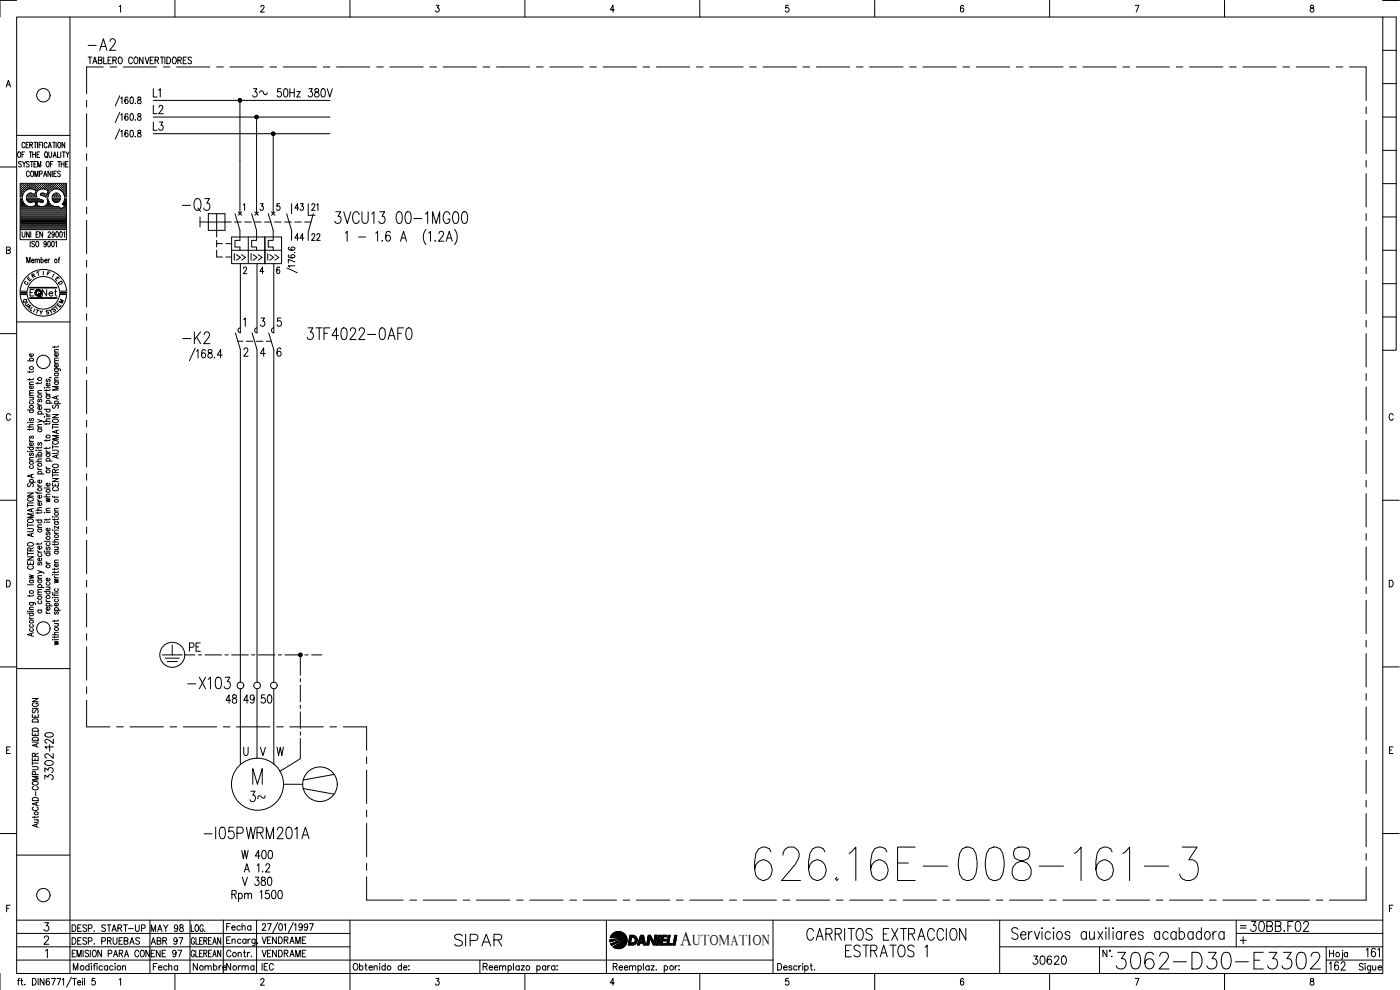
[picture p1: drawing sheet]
<svg xmlns="http://www.w3.org/2000/svg" width="420mm" height="297mm" viewBox="0 0 420 297" stroke-linecap="round" stroke-linejoin="round" font-family="sans-serif">
<defs><g id="words">
<text font-size="15" x="225.4" y="265.3">626.16E-008-161-3</text>
<text font-size="9.3" x="333.7" y="292.1">3062-D30-E3302</text>
<text font-size="7.5" x="53.6" y="64.6">-Q3</text>
<g font-size="7.1">
<text x="25.4" y="16.2">-A2</text>
<text x="99.1" y="68.4">3VCU13 00-1MG00</text>
<text x="53.6" y="104.4">-K2</text>
<text x="91" y="103">3TF4022-0AF0</text>
<text x="55" y="207.8">-X103</text>
<text x="60" y="252.9">-I05PWRM201A</text>
<text x="135.1" y="285">SIPAR</text>
<text x="240.9" y="283.3">CARRITOS EXTRACCION</text>
<text x="252.6" y="288.2">ESTRATOS 1</text>
</g>
<g font-size="6.6">
<text x="73.7" y="241.7">3~</text>
<text x="373.9" y="280.8">30BB.F02</text>
</g>
<g font-size="6.2">
<text x="66.7" y="212.4">48</text>
<text x="72" y="212.4">49</text>
<text x="77.3" y="212.4">50</text>
<text x="397.9" y="292.5">162</text>
</g>
<text font-size="5.9" x="204.2" y="283.6">A</text>
<g font-size="5.7">
<text x="44.8" y="35.3">L2</text>
<text x="74.4" y="30.3">3 50Hz 380V</text>
<text x="44.8" y="40.2">L3</text>
<text x="55.7" y="196.5">PE</text>
<text x="16.9" y="225.8" transform="rotate(-90 16.9 225.8)">120</text>
<text x="16.9" y="235.3" transform="rotate(-90 16.9 235.3)">3302-</text>
<text x="71.3" y="258.9">W 400</text>
<text x="308.7" y="290.7">30620</text>
</g>
<g font-size="5.3">
<text x="49" y="30.3" transform="rotate(-90 49 30.3)">L1</text>
<text x="87.1" y="73.4">44</text>
<text x="92.4" y="73.4">22</text>
<text x="44.1" y="280.8">MAY 98</text>
<text x="66.7" y="280.5">Fecha</text>
<text x="44.1" y="284.7">ABR 97</text>
<text x="77.3" y="284.3">VENDRAME</text>
<text x="56.8" y="292.5">Nombre</text>
<text x="66.7" y="292.5">Norma</text>
</g>
<g font-size="4.9">
<text x="87.1" y="64.2">43</text>
<text x="92.4" y="64.2">21</text>
<text x="11.6" y="90">Net</text>
<text x="44.1" y="288.2">ENE 97</text>
<text x="77.3" y="288.2">VENDRAME</text>
</g>
<g font-size="4.4">
<text x="8.1" y="84.7">R</text>
<text x="207.8" y="283.6">UTOMATION</text>
</g>
<g font-size="4">
<text x="7.1" y="85.4">E</text>
<text x="16.2" y="86.4">D</text>
<text x="5.6" y="92.1">Q</text>
<text x="6.3" y="92.8">U</text>
<text x="10.6" y="95.6">Y</text>
<text x="14.5" y="94.5">S</text>
<text x="16.6" y="92.1">M</text>
</g>
<g font-size="3.5">
<text x="12.7" y="83.6">F</text>
<text x="6" y="86.4">C</text>
<text x="14.5" y="84.3">I</text>
<text x="371.1" y="279.8">=</text>
</g>
</g></defs>
<!-- layer: 0 -->
<g fill="none" stroke="#000" stroke-width=".3">
<path d="M27 17.1v2M27.9 19.1l.5-2 .7 2M29.5 18.1l.9-.1 .1-.7-1-.2v2l.9-.1 .2-.6-.4-.3M31.1 17.1v2h.9M33.4 17.1h-1v2h1M33.9 18.1l.9-.1v-.8l-.9-.1v2M34.4 18.1l.5 1M35.6 17.4l.3-.3a1.02 1.02 0 0 1 .8 1 1.02 1.02 0 0 1-.8 1l-.4-.7zM39.8 17.6a.59 .59 0 0 0-.8-.5 .59 .59 0 0 0-.4 .8v.5a.59 .59 0 0 0 .4 .7 .59 .59 0 0 0 .8-.4M40.3 17.4l.3-.3a1.02 1.02 0 0 1 .8 1 1.02 1.02 0 0 1-.8 1l-.4-.7zM42.9 17.1v2l-1-2v2M43.6 17.1l.6 2 .5-2"/>
<path d="M45.1 18.1h.6M46.1 17.1h-1v2h1M46.5 18.1l.9-.1 .1-.7-1-.2v2M47 18.1l.6 1M48.1 17.1h1.1M48.6 17.1v2M49.5 17.1v2M50.1 17.1a1 1 0 0 1 1.1 1 1 1 0 0 1-1.1 1zM52 17.2l.2-.1a1.02 1.02 0 0 1 .7 1 1.02 1.02 0 0 1-.7 1 1.33 1.33 0 0 1-.2-1.9zM53.4 18.1l.9-.1 .1-.7-1-.2v2M53.9 18.1l.5 1M55 18.1h.6"/>
<path d="M56 17.1h-1v2h1M57.5 17.4l-.4-.3-.7 .3 .2 .5 .9 .6v.3l-.4 .3-.7-.3M26 30.1v2M26 34.1v10M31 20.1h-5v8M33 20.1h2M35.9 38.7l-1.3 3.1M35.9 28.7l-1.3 3.1M35.9 33.7l-1.3 3.1M36.2 39.5l.4-.4v2M36.2 29.5l.4-.4v2M36.2 34.5l.4-.4v2"/>
<path d="M37 20.1h10M38.4 39.4l-.5-.3a1.15 1.15 0 0 0 .1 2 .6 .6 0 0 0 .4-.7 .6 .6 0 0 0-.7-.5l-.2 .6M38.4 29.4l-.5-.3a1.17 1.17 0 0 0 .1 2 .55 .55 0 0 0 .5-.5 .55 .55 0 0 0-.4-.6 .55 .55 0 0 0-.6 .4M38.4 34.4l-.5-.3a1.15 1.15 0 0 0 .1 2 .6 .6 0 0 0 .4-.7 .6 .6 0 0 0-.7-.4l-.2 .5M39.2 39.2h.6l.2 .3v1.2l-.4 .4-.4-.1-.1-.3zM39.2 29.2h.6l.2 .3v1.2l-.4 .4-.4-.1-.1-.3zM39.2 34.2h.6l.2 .3v1.2l-.4 .4-.4-.1-.1-.3zM40.6 30.9l.1 .1M40.6 35.9l.1 .1M41.4 39.2v.6a.72 .72 0 0 1 .8 .4 .72 .72 0 0 1-.2 .9 .63 .63 0 0 1-.8-.7 .63 .63 0 0 1 .8-.5l.2-.7zM41.4 29.2v.6a.72 .72 0 0 1 .8 .4 .72 .72 0 0 1-.2 .9 .63 .63 0 0 1-.8-.7 .63 .63 0 0 1 .8-.5l.2-.7zM41.4 34.2v.6a.72 .72 0 0 1 .8 .4 .72 .72 0 0 1-.2 .9 .63 .63 0 0 1-.8-.7 .63 .63 0 0 1 .8-.5l.2-.7z"/>
<path d="M46 35.1h53M46 30.1h53M49 20.1h2M53 20.1h10M65 20.1h2M69 20.1h10M72 30.1v34M77 35.1v29M81 20.1h2M85 20.1h10M97 20.1h2M101 20.1h10"/>
<path d="M113 20.1h2M117 20.1h10M129 20.1h2M133 20.1h10M145 20.1h2M149 20.1h10M161 20.1h2M165 20.1h10M177 20.1h2M181 20.1h10M193 20.1h2M197 20.1h10"/>
<path d="M209 20.1h2M213 20.1h10M225 20.1h2M229 20.1h10M241 20.1h2M245 20.1h10M257 20.1h2M261 20.1h10M273 20.1h2M277 20.1h10M289 20.1h2M293 20.1h10"/>
<path d="M305 20.1h2M309 20.1h10M321 20.1h2M325 20.1h10M337 20.1h2M341 20.1h10M353 20.1h2M357 20.1h10M369 20.1h2M373 20.1h10M385 20.1h2M389 20.1h10"/>
<path d="M401 20.1h2M405 20.1h5v10M410 32.1v2M410 36.1v10M26 46.1v2M26 50.1v10M40.6 40.9l.1 .1M46 40.1h53M82 40.1v24M410 48.1v2M410 52.1v10M26 62.1v2"/>
<path d="M26 66.1v10M26 78.1v2M60 66.6h9.4M60 65.1v3M62.5 64.1h5v5h-5zM65 64.1v7M65 72.1v2M65 75.1v2h1.8M65 73.1h1.8M67.8 77.1h1.7M67.8 73.1h1.7M69.5 71.1h15v8h-15z"/>
<path d="M69.5 75.1h15M70.3 76.1v2M70.4 66.6h2M70.5 64.1l1.5 5v3h-1.5v2h1.5v1M71 76.4l1.2 .8-1.2 .9M71.5 63.6l1 1M72.1 79.1v20.8M72.5 76.4l1.2 .8-1.2 .9M72.5 63.6l-1 1M73 61.5l.4-.4v2M73.4 66.6h2M74.5 71.1v8"/>
<path d="M75.4 76.1v2M75.5 64.1l1.5 5v3h-1.5v2h1.5v1M75.9 76.4l1.3 .8-1.3 .9M76.4 66.6h2M76.5 63.6l1 1M77.1 79.1l.1 20.8a.74 .74 0 0 1-.8-.8 .74 .74 0 0 1 .8-.7M77.5 76.4l1.2 .8-1.2 .9M77.5 63.6l-1 1M78.1 61.1h.9l-.5 .8a.58 .58 0 0 1 .5 .9 .58 .58 0 0 1-1-.1M79.4 66.6h2M79.5 71.1v8M80.3 76.1v2"/>
<path d="M80.5 64.1l1.5 5v3h-1.5v2h1.5v1M80.9 76.4l1.3 .8-1.3 .9M81.5 63.6l1 1M82.2 79.1v20.8a.74 .74 0 0 1-.8-.8 .74 .74 0 0 1 .8-.7M82.4 66.6h2M82.5 76.4l1.2 .8-1.2 .9M82.5 63.6l-1 1M83.9 61.1h-.8v.9a.59 .59 0 0 1 .8 0 .59 .59 0 0 1 0 .9 .59 .59 0 0 1-.9-.2M85.4 66.6h2M86 64.1l1.5 5v3M86.8 76.5l-.3 .4a1.19 1.19 0 0 0 2 0 .59 .59 0 0 0-.7-.5 .59 .59 0 0 0-.4 .8l.4 .2M88.4 75.7l-.1 .1"/>
<path d="M88.4 66.6h2M88.5 79.7h-2l.4 .4M88.5 78.6l-2-.8v1.1M91.4 66.6h1.9M94 64.1l-1.5 5.5v2.5M103.6 70l.6-.6v3M107.6 71.1h2.1M112.8 70l.5-.6v3M114.7 72.1l-.1 .1h.2M117.1 69.8a.63 .63 0 0 0-1-.3 2.02 2.02 0 0 0 .3 2.9 .87 .87 0 0 0 .8-1.1 .87 .87 0 0 0-1.1-.6l-.4 .7M120.2 72.4l.9-3 .9 3M120.5 71.4h1.2"/>
<path d="M127.8 68.8a3.6 3.6 0 0 0 0 4.6M128.7 70l.5-.6v3M130.6 72.1v.3l.1-.2M131.7 70.1l.2-.4a.72 .72 0 0 1 1-.2 .72 .72 0 0 1 .1 1.1l-1.4 1.8h1.6M133.9 72.4l.9-3 .9 3M134.2 71.4h1.2M136.4 68.8a3.8 3.8 0 0 1 0 4.6M410 64.1v2M410 68.1v10M26 82.1v10M26 94.1v2M26 98.1v10"/>
<path d="M70.7 99.9l1.4 5v99.8M72.2 98.4a.74 .74 0 0 0-.8 .7 .74 .74 0 0 0 .8 .8M73.1 80.6l.1-.4a.54 .54 0 0 1 .8 .2 .54 .54 0 0 1-.2 .7l-.8 1h1.1M73.2 95.9l.4-.5v2.5M75.6 99.9l1.5 5v99.8M78.4 95.4h1l-.6 .9a.74 .74 0 0 1 .6 1.2 .74 .74 0 0 1-1.3-.1M79.2 81.4h-1.2l.8-1.3v2M80.6 99.9l1.6 5v99.8M83.9 80.4l-.4-.3a1.19 1.19 0 0 0 0 2 .59 .59 0 0 0 .5-.7 .59 .59 0 0 0-.8-.4l-.2 .4M84.3 95.4h-.9l-.2 1.1a.78 .78 0 0 1 1.1 0 .78 .78 0 0 1 0 1.1 .78 .78 0 0 1-1.1 0l-.1-.2M86.1 80.4l3.1 1.4M410 80.1v2"/>
<path d="M410 84.1v10M410 96.1v2M26 110.1v2M26 114.1v10M58.6 104.4l-1.7 3.8M59 105.4l.4-.5v2.5M61.6 105.3l-.6-.4a1.52 1.52 0 0 0 .1 2.5 .75 .75 0 0 0 .6-.9 .75 .75 0 0 0-1-.6l-.2 .6M62.6 105v.7a.9 .9 0 0 1 1 .6 .9 .9 0 0 1-.4 1.1 .78 .78 0 0 1-.9-.8 .78 .78 0 0 1 1-.7l.2-.2a.55 .55 0 0 0-.3-.8zM64.4 107.2v.2l.1-.1M66.7 106.5h-1.5l1-1.6v2.5M71.4 102.4h1.5M73.2 105l.2-.5 .6-.1 .4 .7-1.2 1.8h1.3"/>
<path d="M73.9 102.4h2M76.9 102.4h2M79.6 106.1h-1.5l1-1.7v2.5M79.9 102.4h1.5M84.3 104.8l-.1-.3-.5-.1a1.85 1.85 0 0 0-.3 2.4 .7 .7 0 0 0 1-.7 .7 .7 0 0 0-1-.6l-.3 .6M410 100.1v10M410 112.1v2M410 116.1v10M26 126.1v2M26 130.1v10M410 128.1v2M410 132.1v10"/>
<path d="M26 142.1v2M26 146.1v10M26 158.1v2M410 144.1v2M410 148.1v10M26 162.1v10M26 174.1v2M26 178.1v10M410 160.1v2M410 164.1v10M410 176.1v2M26 190.1v2"/>
<path d="M26 194.1v10M48.7 196.5h3M49.6 197.5h4.2M50.2 198.5h3M51.7 193.5v3h3M61.5 196.5h5M67.5 196.5h1M69.5 196.5h5M75.5 196.5h1M77.5 196.5h5M83.5 196.5h1M85.5 196.5h5"/>
<path d="M90.1 196.5v6.1M91.5 196.5h1M93.5 196.5h3.1M410 180.1v10M410 192.1v2M410 196.1v10M26 210.1v8h7M26 206.1v2M35 218.1h2M39 218.1h10M51 218.1h2M55 218.1h10"/>
<path d="M67 218.1h2M71 218.1h10M72.1 206.7v22.7M77.1 206.7v21M82.2 206.7v22.7M83 218.1h2M87 218.1h10M90.1 203.6v1M90.1 205.6v5M90.1 211.6v1M90.1 213.6v5M90.1 219.6v1"/>
<path d="M99 218.1h2M103 218.1h7v7M410 208.1v2M410 212.1v10M73.2 224.2v1.8a.66 .66 0 0 0 .6 .7 .66 .66 0 0 0 .7-.7v-1.8M75.9 235.3v-4.7l1.4 4.7 1.4-4.7v4.7M78.1 224.2l.8 2.5 .8-2.5M83.1 224.2l.5 2.5 .5-2.5 .5 2.5 .4-2.5M85.1 235.3h5.7M90.1 221.6v6.1l-6.2 3.8M90.9 236.6l9.4 1.7M100.3 232.4l-9.4 1.6"/>
<path d="M110 227.1v2M110 231.1v10M410 224.1v2M410 228.1v10M77.2 259.7l.5-.5v2.4M79.8 259.7l.2-.4a.68 .68 0 0 1 .9 .2 .68 .68 0 0 1-.3 1l-.9 1.1h1.3M110 243.1v2M110 247.1v10M110 259.1v2M410 240.1v2M410 244.1v10M410 256.1v2"/>
<path d="M21.6 277.5a1.01 1.01 0 0 1 1.2 1 1.01 1.01 0 0 1-1.2 1zM23.3 278.5h.7M24.4 277.5h-1.1v2h1.1M26 277.8l-.4-.3-.6 .1v.6l.9 .4 .1 .6-.4 .3-.7-.3M26.5 278.5h1l.1-.3-.1-.6-1-.1v2M28.3 279.3l.1 .1M31.7 277.8l-.4-.3-.8 .3 .2 .4 .9 .5 .1 .5-.4 .3-.8-.3M32.2 277.5h1.1M32.7 277.5v2M33.6 279.5l.6-2 .7 2M33.9 278.8h.8M35.4 278.5l1-.2 .1-.2-.1-.5-1-.1v2"/>
<path d="M36 278.5l.5 1M37.1 277.5h1.1M37.7 277.5v2M38.6 278.6h1.4M40.6 277.5v1.4l.5 .6 .6-.3 .1-1.7M57.4 277.5v2h.8M58.8 277.6l.1-.1a1.06 1.06 0 0 1 .7 1 1.06 1.06 0 0 1-.7 1 1.38 1.38 0 0 1-.1-1.9zM61 277.9l-.3-.4a1.14 1.14 0 0 0-.5 1.9l.5 .1 .2-.3 .1-.5h-.3M61.5 279.3v.1M69.6 268.3h1.1l.2-.4-.2-.6-1.1-.1v2.4M70.3 268.3l.6 1.3M71.6 268.3l.2-.2a.8 .8 0 0 1 1 .5 .8 .8 0 0 1-.5 1l-.7-.3"/>
<path d="M71.6 268v2.5M72.7 263.2l.8 2.5 .8-2.5M73.3 261.6l.8-2.4 .7 2.4M73.4 268.5l.5-.5 .4 .1 .2 1.5M73.4 268v1.6M74.5 268.5l.4-.5 .5 .1 .1 1.5M76.6 263.2h1.1l-.6 .9a.74 .74 0 0 1 .6 1.1 .74 .74 0 0 1-1.2 0M78.1 267.7l.4-.5v2.4M78.5 263.3v.7a.9 .9 0 0 1 1.1 .6 .9 .9 0 0 1-.4 1.1 .8 .8 0 0 1-.9-.9 .8 .8 0 0 1 1-.7l.2-.1a.53 .53 0 0 0-.3-.8zM78.8 261.4l.1 .2M80.6 263.3l.4-.1a1.67 1.67 0 0 1 0 2.5h-.2a1.85 1.85 0 0 1-.2-2.4zM80.7 267.2h-.9l-.1 1.1a.78 .78 0 0 1 1 0 .78 .78 0 0 1 0 1.1 .78 .78 0 0 1-1 0l-.1-.2"/>
<path d="M81.8 267.3l.5-.1a1.6 1.6 0 0 1 0 2.4h-.2a1.39 1.39 0 0 1-.5-1.9zM83.7 267.3l.5-.1a1.6 1.6 0 0 1 0 2.4h-.2a1.39 1.39 0 0 1-.5-1.9zM110 263.1v7h11M123 270.1h2M127 270.1h10M139 270.1h2M143 270.1h10M155 270.1h2M159 270.1h10M171 270.1h2M175 270.1h10M187 270.1h2"/>
<path d="M191 270.1h10M203 270.1h2M207 270.1h10M219 270.1h2M367 270.1h10M379 270.1h2M383 270.1h10M395 270.1h2M410 260.1v10h-11M21.6 281.3a1.01 1.01 0 0 1 1.2 1 1.01 1.01 0 0 1-1.2 1zM23.3 282.3h.7M24.4 281.3h-1.1v2h1.1"/>
<path d="M26 281.6l-.4-.3-.7 .3 .1 .5 .9 .5a.46 .46 0 0 1-.3 .7l-.7-.3M26.5 282.4l1-.1 .1-.8-1.1-.2v2M28.3 283.2h.1M30.5 282.4l1-.1 .1-.8-1.1-.2v2M32.3 282.3l.9-.1v-.8l-.9-.1v2M32.8 282.3l.6 1M34 281.3v1.5l.4 .5 .6-.3 .1-1.7M35.7 282.3h.7M36.8 281.3h-1.1v2h1.1M37.3 282.3l.9-.1 .1-.7-1-.2v2l1-.1 .1-.6-.4-.3M38.9 283.3l.7-2 .7 2M39.2 282.6h.8"/>
<path d="M41.9 281.6l-.4-.3-.8 .3 .2 .5 .9 .5a.46 .46 0 0 1-.3 .7l-.8-.3M58.4 281.8l-.4-.5a1.08 1.08 0 0 0-.6 1 1.08 1.08 0 0 0 .6 1l.4-.4v-.3h-.4M58.8 281.3v2h.8M59.9 282.3h.6M60.8 281.3h-.9v2h.9M61.2 282.3l.8-.1 .1-.7-.9-.2v2M61.6 282.3l.5 1M62.6 282.3h.5M63.5 281.3h-.9v2h.9M63.8 283.3l.6-2 .5 2M64.1 282.6h.6M66.3 281.3v2l-1-2v2"/>
<path d="M410 285l.5-.5v2.6M412.7 284.9a.55 .55 0 0 0-.8-.3l-.3 .4a1.7 1.7 0 0 0 .6 2.1 .76 .76 0 0 0 .6-.9 .76 .76 0 0 0-.9-.6l-.3 .6M413.5 285l.5-.5v2.6"/>
<circle cx="51.7" cy="196.5" r="3.7"/>
<circle cx="72.2" cy="205.7" r=".99"/>
<circle cx="77.2" cy="205.7" r=".99"/>
<circle cx="82.2" cy="205.7" r=".99"/>
<circle cx="77.3" cy="235.3" r="7.8"/>
<circle cx="96" cy="235.3" r="5.2"/>
</g>
<!-- layer: DCA_A3E2|CART -->
<g fill="none" stroke="#000" stroke-width=".3">
<path d="M5 5.1h410v287h-410zM5 .1h-5v5M21 5.1v287M35.8 2l.4-.4v2M52.5 .1v5M78.3 2.1l.1-.3a.49 .49 0 0 1 .6-.1 .49 .49 0 0 1 .2 .7l-1 1.2h1.1M105 .1v5M130.9 1.6h.8l-.4 .8a.62 .62 0 0 1 .5 .9 .62 .62 0 0 1-1.1-.1M157.5 .1v5M184.4 2.9h-1.3l.9-1.3v2M210 .1v5M236.6 1.6h-.8v.9a.62 .62 0 0 1 .9 0 .62 .62 0 0 1-.1 .9 .62 .62 0 0 1-.9-.2"/>
<path d="M262.5 .1v5M289.2 1.9l-.5-.3a1.2 1.2 0 0 0 .1 2 .59 .59 0 0 0 .5-.8 .59 .59 0 0 0-1-.1l-.1 .2M315 .1v5M340.7 1.6h1.1l-.8 2M367.5 .1v5M393.4 1.7l-.1 .4 .2 .3a.65 .65 0 0 1 .8 .5 .65 .65 0 0 1-.7 .7 .67 .67 0 0 1-.4-.8 .67 .67 0 0 1 .8-.4l.3-.3-.1-.4zM415 5.1h4v100h-4M415 .1h4.9M415 15.1h4M1.9 26.1l.6-2 .7 2M2.1 25.4h.8M415 35.1h4"/>
<path d="M415 25.1h4M0 50.1h5M5 40.6h16M5.5 45.6h.1a.86 .86 0 0 1 .7 .8 .86 .86 0 0 1-.7 .8 1.19 1.19 0 0 1-.1-1.6zM6.2 56.9h.1M6.2 56.3h.1M6.2 55.7h.1M6.2 57.6h.1M6.2 58.2h.1M6.2 58.8h.1M6.2 59.8h.4M6.3 57.3h.2"/>
<path d="M6.3 56.6h.2M6.3 56h.2M6.3 55.4h.2M6.3 57.9h.2M6.3 58.5h.2M6.4 48.7l-.3-.2-.5 .2v.3l.7 .4v.6l-.4 .1-.3-.2M6.4 55.3v.1M6.4 55.9v.2M6.4 56.5v.2M6.4 57.2v.1M6.4 57.8v.2M6.4 58.4v.2"/>
<path d="M6.6 46.3h.5M6.7 56.9h.2M6.7 56.3h.2M6.7 55.7h.2M6.7 57.6h.2M6.7 58.2h.1M6.8 48.5l.4 .7 .5-.7M6.8 55.6v.1M6.8 56.2v.2M6.8 56.8v.2M6.8 57.5v.1M6.8 58.1v.2"/>
<path d="M7 57.3h.2M7 56.6h.2M7 56h.2M7 55.4h.2M7.1 55.3v.1M7.1 55.9v.2M7.1 56.5v.2M7.1 57.2v.1M7.2 49.2v.9M7.3 56.9h.2M7.3 56.3h.2M7.3 55.7h.2"/>
<path d="M7.4 45.6h-.8v1.6M7.4 55.6v.1M7.4 56.2v.2M7.4 56.8v.2M7.5 43.1a.46 .46 0 0 0-.6-.4 .46 .46 0 0 0-.3 .6v.4a.46 .46 0 0 0 .3 .6 .46 .46 0 0 0 .6-.4M7.6 56.6h.2M7.6 56h.2M7.6 55.4h.2M7.7 55.3v.1M7.7 55.9v.2M7.7 56.5v.2M7.8 43.5h.5"/>
<path d="M8 56.9h.1M8 56.3h.1M8 55.7h.1M8 55.6v.1M8 56.2v.2M8 56.8v.1M8 59.8h3.7M8.1 58.8h.1M8.2 56.9l-1 .8-.5 1.4h-.6v-4.1h13.8v4.1h-.6l-.3-1.2-1.2-1M8.3 56.6h.1M8.3 56h.1M8.3 55.4h.1"/>
<path d="M8.3 58.5h.1M8.3 55.3v.1M8.3 55.9v.2M8.3 56.5v.2M8.3 58.4v.2M8.6 42.7h-.8v1.7h.8M8.6 56.3h.2M8.6 55.7h.2M8.6 58.8h.2M8.6 58.2h.2M8.7 55.6v.1M8.7 56.2v.2"/>
<path d="M8.7 58.2v.1M8.7 58.7v.2M8.7 58l-.5 .5-.3 .6h3.1M8.8 48.7l-.3-.2-.5 .2v.3l.6 .3a.44 .44 0 0 1 .1 .7 .44 .44 0 0 1-.7 0v-.1M8.8 45.6h.8M8.8 51.7a.46 .46 0 0 0-.6-.4 .46 .46 0 0 0-.3 .6v.5a.46 .46 0 0 0 .3 .6 .46 .46 0 0 0 .6-.4M8.9 56.6h.2M8.9 56h.2M8.9 55.4h.2M8.9 58.5h.2M8.9 43.5l.8-.1v-.7h-.8v1.7M9 55.3v.1"/>
<path d="M9 55.9v.2M9 56.5v.1M9 58.4v.2M9.1 48.5h.8M9.2 45.6v1.6M9.2 56.3h.2M9.2 55.7h.2M9.2 58.2h.2M9.2 58.8h.2M9.3 55.6v.1M9.3 56.2v.2M9.3 58.1v.2"/>
<path d="M9.3 58.7v.2M9.4 43.5l.4 .9M9.4 51.4l.1-.1a.88 .88 0 0 1 .6 .9 .88 .88 0 0 1-.6 .8 1.13 1.13 0 0 1-.1-1.6zM9.5 58h-.8M9.5 48.5v1.6M9.5 56.6h.2M9.5 56h.2M9.5 55.4h.2M9.5 58.5h.2M9.6 55.3v.1M9.6 55.9v.2M9.6 56.5v.2"/>
<path d="M9.6 58.4v.2M9.8 46.3h.9M9.8 45.6v1.6M9.9 56.3h.1M9.9 55.7h.1M9.9 58.8h.1M9.9 56.8l-.7-.1-1 .2M9.9 56.8l.9 .3-.3 1.2-1-.3M9.9 55.6v.1M9.9 56.2v.2M9.9 58.2v.1M9.9 58.7v.2"/>
<path d="M10.2 56.6h.1M10.2 56h.1M10.2 55.4h.1M10.2 58.5h.1M10.2 42.7h.8M10.2 49.2h.5M10.2 55.3v.1M10.2 55.9v.2M10.2 56.5v.2M10.2 58.4v.2M10.5 53v-1.7l.4 1.7 .5-1.7v1.7M10.5 56.9h.2"/>
<path d="M10.5 56.3h.2M10.5 55.7h.2M10.5 58.8h.2M10.6 42.7v1.7M10.6 55.6v.1M10.6 56.2v.2M10.6 56.8v.2M10.6 58.7v.2M10.6 58.2h.1M10.7 45.6v1.6M10.8 56.6h.2M10.8 56h.2"/>
<path d="M10.8 55.4h.2M10.9 55.3v.1M10.9 55.9v.2M10.9 56.5v.2M10.9 57.3h.1M11 48.5h-.8v1.6h.8M11.1 46.3h.5M11.1 56.9h.2M11.1 56.3h.2M11.1 55.7h.2M11.2 55.6v.1M11.2 56.2v.2"/>
<path d="M11.2 56.8v.2M11.3 42.7v1.7M11.3 50.1v-1.6l.5 1.6 .4-1.6v1.6M11.4 56.6h.2M11.4 56h.2M11.4 55.4h.2M11.5 55.3v.1M11.5 55.9v.2M11.5 56.5v.2M11.6 57.1a1.46 1.46 0 0 0-.5 2M11.6 59.6h-3.7l.3 .6 .6 .5 1.7-.3 .3 1.2-1.4 .4-1.2-.2M11.7 59.6l1.3 .5v.5l-.3 .1"/>
<path d="M11.7 43.5h.5M11.8 56.3h.1M11.8 55.7h.1M11.8 56.9l-.2 .2M11.9 52.2l.7-.1v-.7l-.7-.1v1.7M11.9 55.6v.1M11.9 56.2v.2M11.9 45.6h-.8v1.6h.8M12.1 56.6h.1M12.1 56h.1M12.1 55.4h.1M12.1 55.3v.1"/>
<path d="M12.1 55.9v.2M12.1 56.5v.2M12.2 58.1l.1 .4M12.2 58.6l1.4 .5M12.3 58l-.1 .1M12.4 56.3h.2M12.4 55.7h.2M12.4 58.2h.2M12.5 42.7h-.8v1.7M12.5 55.6v.1M12.5 56.2v.2M12.5 58.1v.2"/>
<path d="M12.7 56.6h.2M12.7 56h.2M12.7 55.4h.2M12.7 58.5h.2M12.8 42.7v1.7M12.8 55.3v.1M12.8 55.9v.2M12.8 56.5v.1M12.8 58.4v.2M13 56.3h.2M13 55.7h.2M13 58.2h.2"/>
<path d="M13.1 53l.5-1.7 .5 1.7M13.1 55.6v.1M13.1 56.2v.2M13.1 58.1v.2M13.2 58h-.9M13.3 52.4h.6M13.3 56.6h.2M13.3 56h.2M13.3 55.4h.2M13.3 58.5h.2M13.4 55.3v.1M13.4 55.9v.2"/>
<path d="M13.4 56.5v.2M13.4 58.4v.2M13.5 56.8l1 .3-.4 1.2-1-.3M13.5 56.8l-.7-.1-1 .2M13.6 45.6h.1a.86 .86 0 0 1 .6 .8 .86 .86 0 0 1-.6 .8 1.25 1.25 0 0 1-.1-1.6zM13.7 59.1h.7M13.7 56.3h.1M13.7 55.7h.1M13.7 58.8h.1M13.8 55.6v.1M13.8 56.2v.2M13.8 58.7v.2"/>
<path d="M13.9 46.9l.4 .5M14 56.6h.1M14 56h.1M14 55.4h.1M14 58.5h.1M14.1 48.5h.1a.86 .86 0 0 1 .6 .8 .86 .86 0 0 1-.6 .8 1.25 1.25 0 0 1-.1-1.6zM14.1 55.3v.1M14.1 55.9v.2M14.1 56.5v.2M14.1 58.4v.2M14.1 59.6a1.69 1.69 0 0 1-.3 1.9 1.69 1.69 0 0 1-1.9 .4M14.1 43.1a.46 .46 0 0 0-.5-.4 .46 .46 0 0 0-.3 .6v.4a.46 .46 0 0 0 .3 .6 .46 .46 0 0 0 .5-.4"/>
<path d="M14.1 59.6h.3M14.3 58.8h.1M14.3 56.9h.2M14.3 56.3h.2M14.3 55.7h.2M14.3 58.2h.2M14.4 55.6v.1M14.4 56.2v.2M14.4 56.8v.2M14.4 58.1v.2M14.4 59.6l.7 1.6M14.4 57.6h.1"/>
<path d="M14.5 44.4l.4-1.7 .5 1.7M14.6 57.3h.2M14.6 56.6h.2M14.6 56h.2M14.6 55.4h.2M14.6 57.9h.1M14.6 45.6v1.1l.4 .5 .3-.1 .2-.4v-1.1M14.6 43.8h.6M14.7 55.3v.1M14.7 55.9v.2M14.7 56.5v.2M14.7 57.2v.1"/>
<path d="M14.7 57.8v.1M14.9 56.9h.2M14.9 56.3h.2M14.9 55.7h.2M15 55.6v.1M15 56.2v.2M15 56.8v.2M15.1 49.2h.5M15.1 57.5l-.7 1.6M15.2 51.3v1.7l-.8-1.7v1.7M15.2 56.6h.2M15.2 56h.2"/>
<path d="M15.2 55.4h.2M15.3 55.3v.1M15.3 55.9v.2M15.3 56.5v.2M15.6 56.3h.1M15.6 55.7h.1M15.6 59.1h2.5M15.6 59.6h2.5M15.6 59.6a1.25 1.25 0 0 0 1.3 1.2 1.25 1.25 0 0 0 1.2-1.2M15.7 55.6v.1M15.7 56.2v.2M15.7 56.8l-.1 .1"/>
<path d="M15.7 51.3v1.7M15.7 59.8h2.3M15.8 42.7h.8M15.9 56.6h.1M15.9 56h.1M15.9 55.4h.1M15.9 56.9l1-.2 .9 .2M15.9 48.5h-.8v1.6M15.9 56.9l-.8 .6M16 47.2l.4-1.6 .5 1.6M16 55.3v.1M16 55.9v.2"/>
<path d="M16 56.5v.2M16 58.5v.1M16.1 46.7h.6M16.2 52.1h.4M16.2 42.7v1.7M16.2 56.3h.2M16.2 55.7h.2M16.2 58.8h.2M16.3 55.6v.1M16.3 56.2v.2M16.3 58.2v.1M16.3 58.7v.2"/>
<path d="M16.3 58.2h.1M16.4 58h.9M16.4 58l-.5 .5-.3 .6M16.5 56.6h.2M16.5 56h.2M16.5 55.4h.2M16.5 58.5h.2M16.6 55.3v.1M16.6 55.9v.2M16.6 56.5v.1M16.6 58.4v.2M16.8 42.7v1.7"/>
<path d="M16.8 56.3h.2M16.8 55.7h.2M16.8 58.2h.2M16.8 58.8h.2M16.9 51.3h-.7v1.7h.7M16.9 55.6v.1M16.9 56.2v.2M16.9 58.1v.2M16.9 58.7v.2M17.1 56.6h.2M17.1 56h.2M17.1 55.4h.2"/>
<path d="M17.1 58.5h.2M17.2 55.3v.1M17.2 55.9v.2M17.2 56.5v.2M17.2 58.4v.2M17.3 45.6v1.6h.6M17.3 48.5h.8M17.3 58l.6 .5 .2 .6M17.5 56.3h.2M17.5 55.7h.2M17.5 58.8h.2M17.6 42.7h.1a.86 .86 0 0 1 .6 .8 .86 .86 0 0 1-.6 .9 1.19 1.19 0 0 1-.1-1.7z"/>
<path d="M17.6 55.6v.1M17.6 56.2v.2M17.6 58.7v.2M17.7 48.5v1.6M17.8 56.6h.1M17.8 56h.1M17.8 55.4h.1M17.9 55.3v.1M17.9 55.9v.2M17.9 56.5v.2M18.1 51.5l-.3-.2-.5 .2 .1 .4 .7 .6-.3 .5-.5-.3M18.1 56.9h.2"/>
<path d="M18.1 56.3h.2M18.1 55.7h.2M18.2 55.6v.1M18.2 56.2v.2M18.2 56.8v.2M18.2 45.6v1.6M18.4 49.2h.8M18.4 48.5v1.6M18.4 56.6h.2M18.4 56h.2M18.4 55.4h.2M18.5 57.2l.1 .1"/>
<path d="M18.5 55.3v.1M18.5 55.9v.2M18.5 56.5v.2M18.7 45.6h.9M18.8 56.9h.1M18.8 56.3h.1M18.8 55.7h.1M18.8 57.5l.1 .1M18.8 55.6v.1M18.8 56.2v.2M18.8 56.8v.2M19 57.3h.2"/>
<path d="M19 56.6h.2M19 56h.2M19 55.4h.2M19 57.9h.2M19.1 45.6v1.6M19.1 55.3v.1M19.1 55.9v.2M19.1 56.5v.2M19.1 57.2v.1M19.1 57.8v.2M19.2 48.5v1.6M19.4 56.9h.2"/>
<path d="M19.4 56.3h.2M19.4 55.7h.2M19.4 57.6h.2M19.4 58.2h.2M19.4 42.7v1.7l-.8-1.7v1.7M19.4 58.8h.2M19.4 59.8h.5M19.5 55.6v.1M19.5 56.2v.2M19.5 56.8v.2M19.5 57.5v.1M19.5 58.1v.2"/>
<path d="M19.5 58.7v.2M19.7 49.2h.5M19.7 57.3h.2M19.7 56.6h.2M19.7 56h.2M19.7 55.4h.2M19.7 57.9h.2M19.7 58.5h.2M19.8 45.6l.5 .7 .4-.7M19.8 55.3v.1M19.8 55.9v.2M19.8 56.5v.2"/>
<path d="M19.8 57.2v.1M19.8 57.8v.2M19.8 58.4v.2M20.3 46.3v.9M20.4 48.5h-.7v1.6h.7M415 55.1h4M415 45.1h4M1.9 75h1l.1-.7-1.1-.2v2l1.1-.2 .1-.5-.4-.4M6.1 68.9v3h13.8v-3M6.2 64.5h13.7M6.2 64.2h13.7M6.2 63.9h13.7"/>
<path d="M6.2 63.6h13.7M6.2 63.3h13.7M6.2 63h13.7M6.2 62.6h12M6.2 62.3h11.7M6.2 62h2.3M6.2 61.7h1.6M6.2 61.4h1.2M6.2 61.1h.9M6.2 60.7h.7M6.2 60.4h.6M6.2 60.1h.4"/>
<path d="M6.2 64.9h13.7M6.2 65.2h13.7M6.2 65.5h13.7M6.2 65.8h13.7M6.2 66.2h13.7M6.2 66.4h13.7M6.2 66.8h13.7M6.2 67.1h13.7M6.2 67.4h13.7M6.2 67.7h13.7M6.2 68.1h13.7M6.2 68.4h13.7"/>
<path d="M6.2 68.7h13.7M6.6 69.5l.1 1.4 .3 .3 .5-.5v-1.2M8 78.9v-1.7l.6 1.7 .4-1.7v1.7M8.2 60.1h4.5M8.2 61.8l-1-.8-.5-1.4h-.6v9.3h13.8v-9.3h-.5l-.7 1.6 .7 .8M8.5 60.4h1.6M8.8 69.5v1.7l-.8-1.7v1.7M9.1 72.4v1.7M9.2 69.5v1.7M9.5 78.2h.7l-.1-.3a.43 .43 0 0 0-.5 .1 .43 .43 0 0 0 0 .6 .43 .43 0 0 0 .6 0M9.9 62h2M10.4 72.6l-.3-.2-.6 .2 .2 .5 .5 .2 .2 .5-.3 .3-.6-.3"/>
<path d="M10.5 78l.3-.2h.3l.1 1.1M10.5 77.8v1.1M10.6 60.4h.7M10.7 60.7h.5M10.7 61.1h.4M10.8 61.7h.2M10.8 61.4h.2M10.8 70.3h.5M11 72.4a.86 .86 0 0 1 .7 .8 .86 .86 0 0 1-.7 .9 1.14 1.14 0 0 1 0-1.7zM11.2 78l.3-.2h.3l.1 1.1M11.6 69.5h-.8v1.7h.8M11.7 60.4h1.3"/>
<path d="M12.3 78l.1-.2a.48 .48 0 0 1 .6 .5 .48 .48 0 0 1-.6 .5l-.1-.2M12.3 77.2v1.7M12.7 60.8l-1.4-.4-.2 1.2 .8 .3M12.8 69.5v1.7l-.9-1.7v1.7M13.3 62h2.8M13.4 78.2h.7l-.1-.4a.48 .48 0 0 0-.6 .5 .48 .48 0 0 0 .6 .5l.1-.2M13.8 61.7h1.7M13.9 73l-.2 .3a.43 .43 0 0 1-.6-.4 .43 .43 0 0 1 .7-.3l-.1 1.4-.3 .1-.2-.3M14.1 61.4h1M14.3 61.1h.5M14.4 60.7h.2M14.4 60.4h.1"/>
<path d="M14.4 69.9l.2-.4 .5 .2v.5l-.7 1h.8M14.5 72.5l.1-.1a.95 .95 0 0 1 0 1.7l-.3-.8zM14.5 77.8v1.1M14.9 77.8l-.4 .4M15.1 61.2l.8 .6M15.7 72.5l.1-.1a.95 .95 0 0 1 0 1.7l-.3-.8zM15.9 60.1h1.9M15.9 61.8l1.6 .1M16.2 60.4h1.4M16.3 70.1l-.2 .4a.43 .43 0 0 1-.6-.5 .43 .43 0 0 1 .8-.2l-.2 1.3-.3 .1-.2-.3M16.7 72.7l.3-.3v1.7M16.9 69.6l.2-.1a.92 .92 0 0 1 .5 .9 .92 .92 0 0 1-.5 .8l-.4-.7z"/>
<path d="M17.4 62l.9 .6 1.1-.6M17.5 77.8h.4M17.9 77.2l-.2 .3v1.4M18.1 69.6l.1-.1a.95 .95 0 0 1 0 1.7l-.3-.7zM18.4 62.6h1.5M18.9 61.1h1M19 62.3h.9M19 61.4h.9M19.1 69.8l.3-.3v1.7M19.1 60.7h.8M19.3 60.4h.6M19.3 61.7h.6"/>
<path d="M19.4 60.1h.5M19.6 62h.3M415 75.1h4M415 65.1h4M5 96.6h16M6 87.3a7 7 0 0 1 7-6.5 7 7 0 0 1 7 6.5M6 88.4a7 7 0 0 0 7 6.5 7 7 0 0 0 7-6.5M8.2 87.3a4.9 4.9 0 0 1 4.8-4.3 4.9 4.9 0 0 1 4.9 4.3M8.2 88.4a4.9 4.9 0 0 0 4.8 4.3 4.9 4.9 0 0 0 4.9-4.3M8.9 86.2h8.2v.2h-8.2M8.9 89.4h8.2v.1h-8.2zM9 86.3h8"/>
<path d="M9 89.4h8M10.2 86.9h-1.2v1.9M415 95.1h4M415 85.1h4M0 100.1h5M8.3 108.3h1.7M8.8 111.4v.4M8.8 113.6v.5M8.8 119.2h1.2M8.8 118.7h1.2M8.8 115.4h1.2M9.1 108.3l-.2-.2a.51 .51 0 0 1 .6-.7 .51 .51 0 0 1 .3 .9"/>
<path d="M9.7 119.2l.3 .4-.1 .3-1.1 .1M9.8 115.8a.49 .49 0 0 1 0 .7 .49 .49 0 0 1-.7 0 .49 .49 0 0 1-.1-.6l.4-.1v.8M9.8 106.2l.1 .1a.52 .52 0 0 1-.5 .7 .52 .52 0 0 1-.4-.8h.4v.8M10 117.9l-1.1 .1-.1 .3 .4 .4M10 117.2h-1.1l-.1 .4 .4 .3M10 114.6l-1.1 .1-.1 .3 .4 .4M10 113.5l-.3 .4h-1.4M10 111.3l-.3 .3h-1.4M11.3 114.7v.5M11.3 118h1.2M11.6 119.8l-.3 .3 .1 .5h.4l.2-.7 .3-.1 .2 .3-.2 .5M12.5 117.2h-1.1l-.1 .4 .4 .4"/>
<path d="M12.5 114.6l-.3 .4h-1.4M13.3 116.3h.1zM13.8 117.7l.1 .4 .5 .2M13.8 116.9v.5M13.8 118.8h1.2M13.8 118.3h1.2M13.8 116.3h1.2M14.1 118.8l-.2 .1a.52 .52 0 0 0 .6 .7 .52 .52 0 0 0 .3-.8M14.1 113.8l-.3 .3 .3 .5 .4-.7h.4l.1 .4-.2 .3M14.8 115a.49 .49 0 0 1 0 .7 .49 .49 0 0 1-.7 0 .49 .49 0 0 1-.1-.7h.4v.8M14.9 113.2l.5 .2M15 116.8l-.3 .4h-1.4"/>
<path d="M16.3 110.6l1.7 .1 .1 .6M16.3 103.9v.4M16.3 114.6h1.2M16.3 114.1h1.2M16.3 112h1.2M16.3 109h1.2M16.3 105.6h1.2M16.6 114.6l-.2 .1a.53 .53 0 0 0 .5 .7 .53 .53 0 0 0 .5-.7l-.1-.1M16.6 112l-.2 .1a.53 .53 0 0 0 .5 .7 .53 .53 0 0 0 .5-.7l-.1-.1M16.6 110.6l-.2 .2a.52 .52 0 0 0 .6 .7 .52 .52 0 0 0 .3-.9M16.9 118.9v.7M17.3 109.3l.1 .2a.52 .52 0 0 1-.5 .7 .52 .52 0 0 1-.4-.8l.3-.1v.9"/>
<path d="M17.3 106.1a.49 .49 0 0 1 0 .6 .49 .49 0 0 1-.7 .1 .49 .49 0 0 1-.1-.7h.3v.8M17.5 118.7l-1.8 .6 1.8 .5M17.5 115.9h-1.8l1.8 .6-1.8 .5h1.8M17.5 113.3l-1.1 .1-.1 .3 .4 .4M17.5 108.2l-1.1 .1-.1 .3 .4 .4M17.5 107.4l-1.1 .1-.1 .4 .4 .3M17.5 104.9l-1.1 .1-.1 .3 .4 .3M17.5 103.8l-.1 .3h-1.7M3.1 124.6a.63 .63 0 0 0-.7-.5 .63 .63 0 0 0-.5 .8v.4a.63 .63 0 0 0 .5 .8 .63 .63 0 0 0 .7-.5M8.3 126.8h.1zM8.3 128.1h1.7M8.3 134.2h1.7"/>
<path d="M8.3 123h1.7M8.3 135.5h.1M8.8 131.9l.1 .4 .5 .1M8.8 128.6v.5M8.8 138h1.2M8.8 135.5h1.2M8.8 132.4h1.2M8.8 126.8h1.2M9.1 139.7l-.2 .2a.52 .52 0 0 0 .6 .7 .52 .52 0 0 0 .3-.9M9.1 136l-.3 .3 .1 .3h.4l.2-.6h.3l.2 .3-.2 .4M9.1 134.2l-.2 .1a.53 .53 0 0 0 .5 .7 .53 .53 0 0 0 .5-.7l-.1-.1M9.1 130.8l-.3 .3 .1 .4h.4l.2-.6 .3-.1 .2 .3-.2 .5"/>
<path d="M9.1 125.5l-.3 .3 .3 .5 .4-.7h.4l.1 .4-.2 .3M9.1 123l-.2 .1a.53 .53 0 0 0 .5 .7 .53 .53 0 0 0 .5-.7l-.1-.1M9.1 120.4l-.2 .2a.51 .51 0 0 0 .6 .6 .51 .51 0 0 0 .3-.8M9.8 132.9l.1 .1a.52 .52 0 0 1-.5 .7 .52 .52 0 0 1-.4-.7l.4-.1v.8M10 137.3h-1.1l-.1 .4 .4 .3M10 128.6l-.1 .2-1.6 .1M10 127.4l-1.1 .1-.1 .3 .4 .3M10.8 135.1h.1zM10.8 138.5h1.7M10.8 136.6h1.7M10.8 137v.1zM11.3 125.8l1.2 .5-1.2 .4"/>
<path d="M11.3 121l.1 .3 .5 .3M11.3 134.1v.5M11.3 137.1h1.2M11.3 135.1h1.2M11.3 128.7h1.2M11.3 128.2h1.2M11.3 124.2h1.9M11.3 121.6h1.2M11.6 136.6a.51 .51 0 0 1 0-.8 .51 .51 0 0 1 .7 0 .51 .51 0 0 1 0 .8M11.6 132.8l-.3 .3 .3 .5 .4-.8h.4l.1 .5-.2 .3M11.6 128.7a.51 .51 0 0 0 0 .7 .51 .51 0 0 0 .7 0 .51 .51 0 0 0 0-.7M11.6 124.2a.49 .49 0 0 1 0-.7 .49 .49 0 0 1 .7 0 .49 .49 0 0 1 0 .7"/>
<path d="M12.3 122a.5 .5 0 0 1 .1 .7 .5 .5 0 0 1-.8 0 .5 .5 0 0 1 .1-.7h.2v.9M12.5 137.7l-1.1 .1-.1 .4 .4 .3M12.5 134l-.1 .3-1.6 .1M12.5 127.4l-1.1 .1-.1 .3 .4 .4M12.5 126.3l.7 .3v.2M13.3 125h.1zM13.3 126.4h1.7M13.3 122.8h1.7M13.8 135.1l.1 .4 .5 .2M13.8 124l.1 .3 .5 .2M13.8 126.9v.5M13.8 131.9v.5"/>
<path d="M13.8 134.2v.5M13.8 138.3h1.9M13.8 136.1h1.2M13.8 135.7h1.2M13.8 125h1.2M13.8 124.5h1.2M13.8 121h1.9M14.1 138.3a.49 .49 0 0 1 0-.7 .49 .49 0 0 1 .7 0 .49 .49 0 0 1 0 .7M14.1 136.1l-.2 .2a.51 .51 0 0 0 .6 .7 .51 .51 0 0 0 .3-.9M14.1 122.8l-.2 .1a.52 .52 0 0 0 .6 .8 .52 .52 0 0 0 .3-.9M14.1 121a.49 .49 0 0 1 0-.7 .49 .49 0 0 1 .7 0 .49 .49 0 0 1 0 .7M15 134.2l-.3 .3h-1.4"/>
<path d="M15 131.9l-.1 .3h-1.6M15 126.9l-.1 .3h-1.6M15 125.7l-1.1 .1-.1 .3 .4 .3M15.7 135.1h1.6l.2 .4-.1 .3-.4 .2h-1.3M15.7 124.4h1.8l-1.8 .9h1.8M15.7 128.1h1.8M15.7 127.7v.9M15.7 133.5v1M15.7 134.1h1.8M15.7 127.4h1.8M15.8 139.5a.88 .88 0 0 1 1.1-.3 .88 .88 0 0 1 .5 .9 .88 .88 0 0 1-1 .3 .88 .88 0 0 1-.6-.9zM15.8 132.4a.88 .88 0 0 1 1.1-.3 .88 .88 0 0 1 .5 .9 .88 .88 0 0 1-1 .3 .88 .88 0 0 1-.6-.9z"/>
<path d="M15.8 126a.88 .88 0 0 1 1.1-.3 .88 .88 0 0 1 .5 .9 .88 .88 0 0 1-1 .3 .88 .88 0 0 1-.6-.9zM16 121.6l-.3 .3 .3 .6h.3l.4-.7a.48 .48 0 0 1 .7-.2 .48 .48 0 0 1 0 .8l-.1 .1M16.3 121.1h1.9M16.6 121.1l-.2-.1a.53 .53 0 0 1 .5-.7 .53 .53 0 0 1 .5 .7l-.1 .1M16.9 129.2v.7M16.9 136.6v.7M17.5 136.4l-1.8 .6 1.8 .5M17.5 130.7h-1.8l1.8 .5-1.8 .6h1.8M17.5 129l-1.8 .6 1.8 .5M418.1 124.6a.63 .63 0 0 0-.7-.5 .63 .63 0 0 0-.5 .8v.4a.63 .63 0 0 0 .5 .8 .63 .63 0 0 0 .7-.5M0 150.1h5M8.3 158.6l1.5 .1 .2 .3-.2 .5h-1.5"/>
<path d="M8.3 147.9h1.7l-1.7 1h1.7M8.3 151.2v.9M8.3 157.1v1M8.3 157.6h1.7M8.3 151.7h1.7M8.3 150.9h1.7M8.3 156a.88 .88 0 0 1 1.1-.4 .88 .88 0 0 1 .5 .9 .88 .88 0 0 1-1 .4 .88 .88 0 0 1-.6-.9zM8.3 149.5a.88 .88 0 0 1 1.1-.3 .88 .88 0 0 1 .5 .9 .88 .88 0 0 1-1 .3 .88 .88 0 0 1-.6-.9zM8.5 145.1l-.2 .3 .2 .6 .4-.1 .4-.7a.49 .49 0 0 1 .7 .1 .49 .49 0 0 1-.2 .7M8.8 144.7h1.9M9.1 144.7l-.2-.2a.51 .51 0 0 1 .6-.7 .51 .51 0 0 1 .3 .9M9.4 142.5v.7"/>
<path d="M9.4 152.8v.6M10 160l-1.7 .5 1.7 .6M10 154.2h-1.7l1.7 .6-1.7 .5h1.7M10 152.6l-1.7 .5 1.7 .6M10 142.3l-1.7 .5 1.7 .6M10.8 147.6l.3 .3h1.4M10.8 156h1.7M10.8 153.1h1.7M11.3 149.8l.1 .4 .5 .2M11.3 145.3l.1 .4 .5 .2M11.3 140.3l.1 .3 .5 .3M11.3 147.6v.6"/>
<path d="M11.3 153.6v.5M11.3 158.8h1.2M11.3 158.3h1.2M11.3 150.4h1.2M11.3 145.9h1.2M11.3 142.2h1.9M11.3 140.9h1.2M11.6 158.8a.51 .51 0 0 0 0 .7 .51 .51 0 0 0 .7 0 .51 .51 0 0 0 0-.7M11.6 156a.49 .49 0 0 0 0 .7 .49 .49 0 0 0 .7 0 .49 .49 0 0 0 0-.7M11.6 142.2a.49 .49 0 0 1 0-.7 .49 .49 0 0 1 .7 0 .49 .49 0 0 1 0 .7M12.3 150.8a.5 .5 0 0 1 .1 .8 .5 .5 0 0 1-.8 0 .5 .5 0 0 1 .1-.8h.2v.9M12.3 148.6a.5 .5 0 0 1 .1 .7 .5 .5 0 0 1-.8 0 .5 .5 0 0 1 .1-.7h.2v.9"/>
<path d="M12.3 144a.5 .5 0 0 1 .1 .8 .5 .5 0 0 1-.8 0 .5 .5 0 0 1 .1-.8h.2v.9M12.5 157.5l-1.1 .1-.1 .3 .4 .4M12.5 153.5l-.3 .4h-1.4M12.5 152.3l-1.1 .1-.1 .3 .4 .4M13.3 156.7h.1zM13.3 153.8h.1zM13.3 149.1h1.7M13.3 146.4h1.7M13.8 149.5l1.2 .3-1.2 .3 1.2 .3-1.2 .2M13.8 140l.1 .4 .5 .2M13.8 156.7h1.2M13.8 155.7v.5"/>
<path d="M13.8 153.8h1.2M13.8 153.3h1.2M13.8 140.6h1.2M14.1 159.8l-.3 .2 .1 .5h.4l.2-.7h.3l.2 .2-.2 .5M14.8 158.5l.1 .1a.52 .52 0 0 1-.5 .7 .52 .52 0 0 1-.4-.7l.4-.1v.8M14.8 145a.5 .5 0 0 1 0 .7 .5 .5 0 0 1-.7 0 .5 .5 0 0 1-.1-.6l.4-.1v.8M15 155.6l-.1 .3h-1.6M15 152.5l-1.1 .1-.1 .3 .4 .4M15 148.3l-1.1 .1-.1 .3 .4 .4M15.7 159.1h.2zM15.7 155.1h.2zM15.7 148.8l.1 .3 1.7 .1"/>
<path d="M15.7 144.9v.9h1.8v-.9M15.7 143.6h1.8l-1.8 .9h1.8M15.7 142.5h1.8M15.7 142.1v.9M16.2 146.2a.52 .52 0 0 0-.4 .7 .52 .52 0 0 0 .6 .4h.4a.52 .52 0 0 0 .7-.4 .52 .52 0 0 0-.4-.7M16.3 159.5l.1 .3 .4 .2M16.3 153.3h1.2M16.3 148.9v.5M16.3 155.6v.5M16.3 159.1h1.2M16.3 156.6h1.2M16.3 155.1h1.2"/>
<path d="M16.6 156.6l-.2 .1a.51 .51 0 0 0 .6 .7 .51 .51 0 0 0 .3-.8M16.6 141.8l-.1-.8h-.7l-.1 .8h1.8M16.6 145.3v.5M17.5 157.8v.8l-1.2-.8v.8M17.5 155.6l-.1 .3h-1.7M17.5 152.6h-1.1l-.1 .4 .4 .3M17.5 140.8l-.9 .5M415 150.1h4.9M1.9 174.1a1.01 1.01 0 0 1 1.2 1 1.01 1.01 0 0 1-1.2 1zM8.3 168.5v.9h1.7v-.9M8.3 167.1h1.7l-1.7 .9h1.7M8.3 175.5h1.7"/>
<path d="M8.3 166.1h1.7M8.3 165.6v.9M8.3 163.1a.88 .88 0 0 1 1.1-.4 .88 .88 0 0 1 .5 .9 .88 .88 0 0 1-1 .4 .88 .88 0 0 1-.6-.9zM8.7 169.8a.52 .52 0 0 0-.4 .6 .52 .52 0 0 0 .6 .4h.5a.52 .52 0 0 0 .6-.4 .52 .52 0 0 0-.4-.6M8.8 172.5l1.2 .3-1.2 .2 1.2 .3-1.2 .3M8.8 178.5v.5M8.8 174.1h1.2M9.1 174.1l-.2 .1a.53 .53 0 0 0 .5 .7 .53 .53 0 0 0 .5-.7l-.1-.1M9.1 165.3l-.1-.8-.6-.1-.1 .9h1.7M9.1 168.8v.6M9.4 160.2v.7M10 178.5l-.1 .3h-1.6"/>
<path d="M10 164.4l-.9 .4M11.3 171.2l1.2 .4-1.2 .4M11.3 165.1l.1 .4 .5 .2M11.3 178.5h1.2M11.3 176.3h1.9M11.3 174h1.2M11.3 173.5h1.2M11.3 165.7h1.2M11.3 162.9v.5M11.6 176.3a.51 .51 0 0 1 0-.8 .51 .51 0 0 1 .7 0 .51 .51 0 0 1 0 .8M11.6 174a.49 .49 0 0 0 0 .7 .49 .49 0 0 0 .7 0 .49 .49 0 0 0 0-.7M11.6 168.8l-.3 .3 .3 .5 .4-.8h.4l.1 .5-.2 .3"/>
<path d="M11.6 166.1a.49 .49 0 0 0 0 .7 .49 .49 0 0 0 .7 0 .49 .49 0 0 0 0-.7M12.3 167.5a.51 .51 0 0 1 0 .7 .51 .51 0 0 1-.7 0 .51 .51 0 0 1-.1-.7h.4v.8M12.3 163.9a.5 .5 0 0 1 .1 .7 .5 .5 0 0 1-.8 0 .5 .5 0 0 1 .1-.7h.2v.8M12.5 177.7h-1.1l-.1 .4 .4 .4M12.5 176.9h-1.1l-.1 .4 .4 .4M12.5 172.7h-1.1l-.1 .4 .4 .4M12.5 171.6l.6 .2 .1 .3M12.5 162.8l-.3 .4h-1.4M13.3 165.4h.1zM13.3 177.4h1.7M13.3 165.9h1.7M13.3 162.4h1.7"/>
<path d="M13.8 179.9l.1 .4 .5 .2M13.8 168.5l.1 .3 .5 .2M13.8 176.1h1.2M13.8 169h1.2M13.8 165.4h1.2M14.1 177.4l-.2 .1a.52 .52 0 0 0 .6 .8 .52 .52 0 0 0 .3-.9M14.1 174.7l-.2 .2a.52 .52 0 0 0 .6 .7 .52 .52 0 0 0 .3-.9M14.1 165.9l-.2 .2a.52 .52 0 0 0 .6 .7 .52 .52 0 0 0 .3-.9M14.1 164.1l-.3 .3 .1 .4h.4l.2-.6 .3-.1 .2 .3-.2 .5M14.1 162.8l-.2 .2a.52 .52 0 0 0 .6 .7 .52 .52 0 0 0 .3-.9M14.7 176.1l.3 .4-.1 .3-1.1 .1M14.8 173.5l.1 .1a.53 .53 0 0 1-.5 .7 .53 .53 0 0 1-.4-.8h.4v.8"/>
<path d="M15.7 179.3h.2zM15.7 178.3l.1 .2 1.7 .1M15.7 177.9h.2zM15.7 172.5h.2zM15.7 162.6h1.8M16.3 173.8l1.2 .3-1.2 .3 1.2 .2-1.2 .3M16.3 172.8l.1 .4 .4 .2M16.3 165.4h1.2M16.3 163.1v.5M16.3 170.5v.5M16.3 171.5v.4M16.3 178.3v.5"/>
<path d="M16.3 179.3h1.2M16.3 177.9h1.2M16.3 173.4h1.2M16.3 172.5h1.2M16.3 168.8h1.2M16.3 164.2h1.2M16.3 160h1.2M16.6 179.8a.55 .55 0 0 0 .2 .9 .55 .55 0 0 0 .7-.7l-.2-.2M16.6 176.6l-.2 .2a.51 .51 0 0 0 .6 .7 .51 .51 0 0 0 .3-.9M16.6 165.4a.55 .55 0 0 0 .2 .9 .55 .55 0 0 0 .7-.7l-.2-.2M17.2 164.2l.3 .3-.1 .3-1.1 .1M17.3 169.2l.1 .2a.52 .52 0 0 1-.5 .6 .52 .52 0 0 1-.4-.7l.3-.1v.8"/>
<path d="M17.5 171.4l-.1 .3h-1.7M17.5 170.5l-.3 .3h-1.5M17.5 168l-1.1 .1-.1 .4 .4 .3M17.5 163.1l-.3 .3h-1.5M17.5 161.9l-1.1 .1-.1 .3 .4 .3M416.9 174.1a1.01 1.01 0 0 1 1.2 1 1.01 1.01 0 0 1-1.2 1zM8.3 183.4h.1zM8.3 184h1.7M8.8 185.1l.1 .3 .5 .3M8.8 180.8l1.7 .1 .1 .5M8.8 185.7h1.2M8.8 183.4h1.2"/>
<path d="M8.8 182.9h1.2M9.1 188.6a.55 .55 0 0 0 .3 .9 .55 .55 0 0 0 .6-.6l-.2-.3M9.1 187.4a.55 .55 0 0 0 .3 .9 .55 .55 0 0 0 .6-.7l-.2-.2M9.1 184a.55 .55 0 0 0 .3 .9 .55 .55 0 0 0 .6-.7l-.2-.2M9.1 180.8l-.2 .2a.51 .51 0 0 0 .6 .6 .51 .51 0 0 0 .3-.8M9.4 190.1v.6M10 189.9l-1.7 .5 1.7 .6M10 182.2h-1.1l-.1 .4 .4 .3M11.3 183h1.2M11.6 183a.51 .51 0 0 0 0 .8 .51 .51 0 0 0 .7 0 .51 .51 0 0 0 0-.8M11.6 180.3a.49 .49 0 0 0 0 .7 .49 .49 0 0 0 .7 0 .49 .49 0 0 0 0-.7M13.8 183.4l.1 .4 .5 .2"/>
<path d="M13.8 184h1.2M13.8 181.8h1.9M13.8 180.5h1.2M14.1 181.8l-.2-.1a.52 .52 0 0 1 .6-.7 .52 .52 0 0 1 .3 .8M14.8 182.2a.5 .5 0 0 1 0 .7 .5 .5 0 0 1-.7 .1 .5 .5 0 0 1-.1-.7l.4-.1v.9M15.7 191.9h.2zM15.7 190.5h1.8M16.3 192.4l1.2 .2-1.2 .3 1.2 .3-1.2 .3M16.3 191.9h1.2M16.3 186.1v.4M16.3 191v.4M16.3 187.1h1.2"/>
<path d="M16.3 183.1h1.9M16.6 183.5l-.3 .3 .1 .4h.4l.2-.6 .3-.1 .2 .3-.2 .5M16.6 183.1a.55 .55 0 0 1 .2-.9 .55 .55 0 0 1 .7 .7l-.2 .2M17.2 187.1l.3 .3-.1 .4-1.1 .1M17.3 181l.1 .1a.51 .51 0 0 1-.5 .7 .51 .51 0 0 1-.4-.7l.3-.1v.8M17.5 190.9l-.1 .3h-1.7M17.5 189.7l-1.1 .1-.1 .3 .4 .4M17.5 186l-.1 .3h-1.7M0 200.1h5M5 200.6h16M415 200.1h4.9M2 225h.6"/>
<path d="M3 224.1h-1v2h1M417 225h.6M418 224.1h-1v2h1M0 250.1h5M5 256.6h16M415 250.1h4.9M2 272.5h.6M3 271.6h-1v2M5 276.1h410M45 276.1v16M57 276.1v16M67 276.1v16"/>
<path d="M77 276.1v16M105 276.1v20.9M182 276.1v16M184.1 280h3M184.3 279.9h2.6M184.6 279.7h2M185 279.6h1.2M232 276.1v16M300 276.1v16M371 276.1v8M417 272.5h.6M418 271.6h-1v2"/>
<path d="M0 292.1v4.9M5 280.1h100M5 284.1h100M5 288.1h227M5.2 294.2h.6M5.9 293.6l-.3 .1-.1 .2v1.7M6.2 294.2h.6M6.5 293.6v1.6l.4 .4M7.5 295.3v.3v-.2M9.7 293.6a1 1 0 0 1 1.2 1 1 1 0 0 1-1.2 1zM11.4 293.6v2M13.2 293.6v2l-1.1-2v2"/>
<path d="M14.8 293.8l-.3-.2a1.12 1.12 0 0 0-.1 2 .59 .59 0 0 0 .5-.9 .59 .59 0 0 0-1-.1l-.1 .3M15.5 293.6h1.1l-.8 2M17.1 293.6h1.1l-.8 2M18.7 293.9l.4-.3v2M21.5 293.2l-1.5 3M21.8 293.6h1.1M22.4 293.6v2M23.2 294.8h1l-.1-.4a.57 .57 0 0 0-.7 .1 .57 .57 0 0 0 0 .8 .57 .57 0 0 0 .8 0M24.8 293.6v.1zM24.8 294.2v1.4M25.4 293.6v2M28.5 293.6h-.8l-.1 .8a.62 .62 0 0 1 .9 0 .62 .62 0 0 1-.1 1 .62 .62 0 0 1-.9-.2"/>
<path d="M35.8 293.9l.4-.3v2M52.5 292.1v4.9M78.3 294.1l.1-.3a.49 .49 0 0 1 .6-.1 .49 .49 0 0 1 .2 .6l-1 1.3h1.1M130.9 293.6h.8l-.4 .7a.62 .62 0 0 1 .5 1 .62 .62 0 0 1-1.1-.1M144 288.1v4M157.5 292.1v4.9M183 282.4h.9M183 282.3h1.3M183 282.1h1.8M183 282l3-.4 .2 .2-3.2 .8zM183 282.5h.3M183.1 282h2.2"/>
<path d="M183.2 281.2h4.8M183.2 281h4.8M183.3 283.2l.3 .5 3-1.5-.1-.2-3.2 1.2h1.2M183.3 280.9h4.6M183.3 280.8h4.5M183.3 283.4h1M183.4 280.7h4.3M183.4 283.5h.6M183.5 283.6h.2M183.6 280.5h4.1M183.6 283.1h1.2M183.6 280.4h4"/>
<path d="M183.8 280.2h3.7M183.9 280.1h3.4M183.9 282.9h1.2M184 284.2h3.2M184.1 281.8h1.7M184.1 284h3.3M184.2 284.3h2.8M184.3 282.8h1.1M184.4 294.9h-1.3l.9-1.3v2M184.4 283.9h3.1M184.4 284.4h2.3M184.6 283.7h3"/>
<path d="M184.7 282.7h1M184.8 284.6h1.6M184.8 283.6h2.9M185.1 282.5h.9M185.1 283.5h2.7M185.1 281.7h1M185.3 283.4h2.6M185.4 282.4h.8M185.5 283.2h2.5M185.8 283.1h2.2M185.8 282.3h.7M186 281.5h.7"/>
<path d="M186 282.9h2M186.2 282.1h.4M186.3 282.8h1.8M186.3 281.8l1.1-.2-.9 .4zM186.4 281.8h.4M186.5 282.7h1.6M186.5 281.7h.7M186.7 282.5h1.5M186.8 282.3h1.4M186.9 282.4h1.3M186.9 282.1h1.3M187 281.5h.3"/>
<path d="M187 281.6h.3M187.2 282h1M187.5 281.8h.7M187.7 281.6h.5M187.7 281.7h.5M188 281.5h.1M188.1 281.2a2.6 2.6 0 0 0-2.5-1.7 2.6 2.6 0 0 0-2.5 1.8M188.1 281.2l-2 .3-.3-.2h-2.7h4.7M188.1 281.4a2.59 2.59 0 0 1-1.1 2.9 2.59 2.59 0 0 1-3-.2l2.9-1.7-.2-.2M188.1 281.4l-1.4 .8M188.6 283.5h1.7M188.6 283.2h2.2"/>
<path d="M188.6 283.4h2M188.6 282.9h2.4M188.6 283.1h2.3M188.7 282.8h.6M188.7 282.7h.6M188.7 282.5h.6M188.7 282.4h.6M188.8 282.3h.6M188.8 282.1h.6M188.8 282h.6M188.8 281.8h.6M188.8 281.7h.6"/>
<path d="M188.9 281.6h.5M188.9 281.5h.6M188.9 281.3h.6M188.9 281.2h2.1M189 281h1.8M189 280.9h1.7M189 280.8h1.5M189 280.7h1.2M189.5 281.3a.9 .9 0 0 1 1.1 .5v.5l-.3 .4-1.1 .2zM190.1 283.5a1.49 1.49 0 0 0 1.2-1.4 1.49 1.49 0 0 0-1.3-1.5h-1l-.4 3h1.4M190.1 281.3h1M190.2 282.8h.9"/>
<path d="M190.4 281.5h.7M190.4 282.7h.7M190.5 281.6h.7M190.5 282.5h.7M190.6 282.4h.6M190.6 281.7h.6M190.6 281.8h.6M190.7 282.3h.5M190.7 282.1h.6M190.7 282h.6M191.3 283.5h.6M191.3 283.4h.6"/>
<path d="M191.4 283.2h.6M191.4 283.1h.7M191.5 282.9h2.1M191.5 282.8h2.1M191.6 282.7h1.9M191.6 282.5h1.9M191.6 282.4h.7M191.7 282.3h.6M191.7 282.1h.7M191.8 282h.6M191.9 281.8h.5M191.9 281.7h.6"/>
<path d="M191.9 281.6h.6M192 281.5h.6M192 281.3h1.3M192.1 281.2h1.2M192.1 281h1.1M192.2 280.9h1M192.2 280.8h1M192.2 280.6h.9l.7 3h-.7l-.1-.7h-.9l-.2 .7h-.6zM192.2 280.7h.9M192.7 281.3l.2 1.2h-.7zM192.7 281.6h.6M192.7 281.5h.6"/>
<path d="M192.7 281.7h.7M192.8 282h.6M192.8 281.8h.6M192.8 282.1h.7M192.9 282.4h.6M192.9 282.3h.6M193 283.1h.6M193 283.2h.7M193.1 283.4h.6M193.1 283.5h.6M194.1 283.5h.6M194.1 283.2h.7"/>
<path d="M194.1 283.4h.6M194.2 282.9h.6M194.2 283.1h.6M194.2 282.8h.6M194.2 282.7h.7M194.3 282.5h.6M194.3 282.4h.6M194.3 282.3h.6M194.3 282.1h.6M194.4 282h.5M194.4 281.8h.6M194.4 281.7h.6"/>
<path d="M194.4 281.6h.6M194.4 281.5h1.2M194.4 281.3h1.1M194.5 281.2h1M194.5 281h.9M194.5 280.9h.9M194.6 280.6l-.5 3M194.6 280.8h.7M194.6 280.7h.6M195.1 281.6h.6M195.2 281.7h.5M195.3 281.8h.5"/>
<path d="M195.3 282h.6M195.4 282.1h.5M195.5 282.3h.5M195.5 282.4h.5M195.6 282.5h.5M195.7 282.7h1.1M195.7 282.8h1.1M195.8 282.9h1M195.8 283.1h1M195.9 283.2h.9M196 283.4h.7M196 283.5h.7"/>
<path d="M196.3 282.5h.5M196.3 282.4h.6M196.3 282.3h.6M196.3 282.1h.6M196.3 282h.6M196.3 281.8h.7M196.4 281.7h.6M196.4 281.6h.6M196.4 281.5h.6M196.4 281.3h.7M196.5 281.2h.6M196.5 281h.6"/>
<path d="M196.5 280.9h.6M196.5 280.8h.6M196.6 280.6l-.4 2.1-1-2.1h-.6l-.5 3h.6l.4-2.2 1 2.2h.6l.5-3h-.6h.6M196.6 280.7h.6M197.1 283.4h.6M197.1 283.5h.6M197.1 283.1h.7M197.1 283.2h.6M197.2 282.8h.6M197.2 282.9h.6M197.2 282.7h.6M197.2 282.5h.7"/>
<path d="M197.3 282.4h.6M197.3 282.3h.6M197.3 282.1h.7M197.4 282h.6M197.4 281.8h.6M197.4 281.7h.6M197.4 281.6h.6M197.4 281.5h.6M197.4 281.3h.7M197.5 281.2h.6M197.5 281h.6M197.5 280.9h.6"/>
<path d="M197.5 280.8h.7M197.6 280.6h.6l-.5 3h-.6zM197.6 280.7h.6M198.1 283.5h1.6M198.1 283.4h1.6M198.2 283.1h.5M198.2 283.2h1.6M198.2 282.8h.6M198.2 282.9h.6M198.2 282.7h.6M198.2 282.5h.6M198.3 282.4h.5"/>
<path d="M198.3 282.3h1.6M198.3 282.1h1.6M198.3 282h1.6M198.4 281.8h1.6M198.4 281.7h.6M198.4 281.6h.6M198.4 281.5h.6M198.5 281.3h.5M198.5 281.2h.6M198.5 281h1.6M198.5 280.9h1.7M198.5 280.8h1.7"/>
<path d="M198.6 280.6h1.6l-.1 .5h-1l-.2 .7h1.1l-.1 .5h-1.1l-.1 .8h1.1l-.1 .5h-1.6zM198.6 280.7h1.6M200.1 283.5h1.6M200.1 283.2h1.7M200.1 283.4h1.6M200.2 283.1h.5M200.2 282.8h.5M200.2 282.9h.5M200.2 282.7h.6M200.2 282.5h.6M200.3 282.4h.5M200.3 282.3h.5"/>
<path d="M200.3 282.1h.6M200.3 282h.6M200.4 281.8h.5M200.4 281.7h.5M200.4 281.6h.6M200.4 281.5h.6M200.4 281.3h.6M200.4 281.2h.6M200.5 281h.5M200.5 280.9h.6M200.5 280.8h.6M200.6 280.6h.5l-.4 2.5h1.1l-.1 .5h-1.6z"/>
<path d="M200.6 280.7h.5M202 283.5h.6M202.1 283.2h.6M202.1 283.4h.5M202.1 282.9h.6M202.1 283.1h.6M202.1 282.8h.6M202.1 282.7h.7M202.2 282.5h.6M202.2 282.4h.6M202.2 282.3h.7M202.3 282.1h.6"/>
<path d="M202.3 282h.6M202.3 281.8h.6M202.3 281.7h.6M202.4 281.6h.5M202.4 281.5h.6M202.4 281.3h.6M202.4 281.2h.6M202.4 281h.6M202.4 280.9h.7M202.5 280.8h.6M202.5 280.7h.6M202.5 280.6h.6l-.5 3h-.6z"/>
<path d="M210 292.1v4.9M236.6 293.6h-.8v.9a.62 .62 0 0 1 .9 0 .62 .62 0 0 1-.1 .9 .62 .62 0 0 1-.9-.2M262.5 292.1v4.9M289.2 293.9l-.5-.3a1.2 1.2 0 0 0 .1 2 .59 .59 0 0 0 .5-.9 .59 .59 0 0 0-1-.1l-.1 .3M300 284.1h115M315 292.1v4.9M330 284.1v8M340.7 293.6h1.1l-.8 2M367.5 292.1v4.9M371 280.1h44M393.4 293.7l-.1 .4 .2 .2a.65 .65 0 0 1 .8 .6 .65 .65 0 0 1-.7 .7 .67 .67 0 0 1-.4-.8 .67 .67 0 0 1 .8-.5l.3-.2-.1-.4zM398 288.1h17"/>
<circle cx="13" cy="28.6" r="2.01"/>
<circle cx="16.7" cy="78.2" r=".48"/>
<circle cx="9.4" cy="110.4" r=".55"/>
<circle cx="11.9" cy="118.9" r=".56"/>
<circle cx="11.9" cy="113.7" r=".56"/>
<circle cx="13" cy="108.6" r="2.01"/>
<circle cx="9.4" cy="138.9" r=".55"/>
<circle cx="9.4" cy="122.1" r=".55"/>
<circle cx="11.9" cy="139.5" r=".56"/>
<circle cx="14.4" cy="131" r=".55"/>
<circle cx="11.9" cy="146.8" r=".56"/>
<circle cx="14.4" cy="147.3" r=".55"/>
<circle cx="14.4" cy="141.4" r=".56"/>
<circle cx="16.9" cy="150.3" r=".55"/>
<circle cx="16.9" cy="154.2" r=".55"/>
<circle cx="9.4" cy="177.6" r=".55"/>
<circle cx="11.9" cy="179.4" r=".56"/>
<circle cx="14.4" cy="161.4" r=".55"/>
<circle cx="14.4" cy="169.9" r=".55"/>
<circle cx="14.4" cy="179.1" r=".56"/>
<circle cx="16.9" cy="160.9" r=".55"/>
<circle cx="9.4" cy="186.5" r=".54"/>
<circle cx="13" cy="188.6" r="2.01"/>
<circle cx="16.9" cy="188.7" r=".55"/>
<circle cx="13" cy="268.6" r="2.01"/>
</g>
<!-- layer: DCA_A3E2|CART-ES -->
<g fill="none" stroke="#000" stroke-width=".3">
<path d="M22 291.1v-2l.7 2 .7-2v2M26.7 290a.58 .58 0 0 0-.8 0 .58 .58 0 0 0 0 .8 .58 .58 0 0 0 .8 0M26.7 289.1v2M27.3 289.2h.2zM27.4 289.8v1.3M28 289.8h.6M28.7 289.1l-.3 .1-.1 .3v1.6M29 289.2h.2zM29.1 289.8v1.3M30.7 290a.58 .58 0 0 0-.8 0 .58 .58 0 0 0 0 .8 .58 .58 0 0 0 .8 0M32.3 290a.58 .58 0 0 0-.8 0 .58 .58 0 0 0 0 .8 .58 .58 0 0 0 .8 0M32.3 289.8v1.3"/>
<path d="M33.9 290a.58 .58 0 0 0-.8 0 .58 .58 0 0 0 0 .8 .58 .58 0 0 0 .8 0M34.5 289.2h.1zM34.5 289.8v1.3M36.7 290.1l.5-.3h.4l.1 1.3M36.7 289.8v1.3M46 290h.7M47.1 289.1h-1.1v2M47.5 290.3h1.1v-.2a.59 .59 0 0 0-.9-.1 .59 .59 0 0 0 0 .9 .59 .59 0 0 0 .9-.1M50.1 290a.58 .58 0 0 0-.8 0 .58 .58 0 0 0 0 .8 .58 .58 0 0 0 .8 0M50.6 290.1l.5-.3h.4l.1 1.3M50.6 289.1v2M53.3 290a.58 .58 0 0 0-.8 0 .58 .58 0 0 0 0 .8 .58 .58 0 0 0 .8 0"/>
<path d="M53.3 289.8v1.3M69.1 281.1h-1.1v2h1.1M69.3 285.6a.65 .65 0 0 0-.8-.5 .65 .65 0 0 0-.5 .8v.4a.65 .65 0 0 0 .5 .8 .65 .65 0 0 0 .8-.5M69.6 282.1l.5-.3h.4l.1 1.3M69.6 281.8v1.3M71.5 286.1l.4-.4 .4 .2 .1 1.2M71.5 285.7v1.4M72.3 282.1a.6 .6 0 0 0-.9-.1 .6 .6 0 0 0 0 .9 .6 .6 0 0 0 .9-.1M73.1 285.7h.6M73.3 285.1v1.6l.1 .3 .3 .1M73.8 282.1a.59 .59 0 0 0-.8-.1 .59 .59 0 0 0 0 .9 .59 .59 0 0 0 .8-.1M73.8 281.8v1.3"/>
<path d="M74.3 285.7v1.4M74.4 281.8v1.3M75 285.7l-.5 .2-.2 .4M106.3 289.2a.92 .92 0 0 1 1.1 .9 .92 .92 0 0 1-1.1 .9l-.3-.7zM107.9 290a.58 .58 0 0 1 .8 0 .58 .58 0 0 1 0 .8 .58 .58 0 0 1-.8 0M107.9 289.1v2M109.5 289.8h.6M109.8 289.1v1.6l.1 .3 .3 .1M110.7 290.3h1.1l-.1-.4a.58 .58 0 0 0-.8 .1 .58 .58 0 0 0 0 .8 .58 .58 0 0 0 .9 0M112.3 290.1l.4-.3h.4l.1 1.3M112.3 289.8v1.3M113.9 289.2h.1z"/>
<path d="M114 289.8v1.3M115.6 290a.58 .58 0 0 0-.8 0 .58 .58 0 0 0 0 .8 .58 .58 0 0 0 .8 0M115.6 289.1v2M120.5 290a.58 .58 0 0 0-.9 0 .58 .58 0 0 0 0 .8 .58 .58 0 0 0 .9 0M120.5 289.1v2M121.1 290.3h1l-.1-.4a.58 .58 0 0 0-.8 .1 .58 .58 0 0 0 .1 .8 .58 .58 0 0 0 .8 0M122.6 289.8h.2zM122.6 291h.2zM145 290l1-.1 .1-.7-1.1-.1v2M145.6 290l.6 1.1M146.8 290.3h1l-.1-.4a.58 .58 0 0 0-.8 .1 .58 .58 0 0 0 .1 .8 .58 .58 0 0 0 .8 0M148.3 290.3h1.1v-.2a.59 .59 0 0 0-.9-.1 .59 .59 0 0 0 0 .9 .59 .59 0 0 0 .9-.1"/>
<path d="M149.9 290.1l.4-.3h.4l.1 1.3M149.9 289.8v1.3M150.8 290.1l.5-.3h.4l.1 1.3M152.5 290a.58 .58 0 0 1 .8 0 .58 .58 0 0 1 0 .8 .58 .58 0 0 1-.8 0M152.5 289.8v1.9M154.1 289.1v2M155.8 290a.6 .6 0 0 0-.8 0 .6 .6 0 0 0 0 .8 .6 .6 0 0 0 .8 0M155.8 289.8v1.3M156.4 289.8h1l-1 1.3h1M161.1 290a.58 .58 0 0 1 .9 0 .58 .58 0 0 1 0 .8 .58 .58 0 0 1-.9 0M161.1 289.8v1.9M163.8 290a.58 .58 0 0 0-.9 0 .58 .58 0 0 0 0 .8 .58 .58 0 0 0 .9 0"/>
<path d="M163.8 289.8v1.3M164.4 289.8v1.3M165.1 289.8h-.5l-.2 .5M166.5 290a.6 .6 0 0 0-.8 0 .6 .6 0 0 0 0 .8 .6 .6 0 0 0 .8 0M166.5 289.8v1.3M167.1 289.8h.2zM167.1 291h.2zM184 290l1-.1 .1-.7-1.1-.1v2M184.6 290l.6 1.1M185.8 290.3h1l-.1-.4a.58 .58 0 0 0-.8 .1 .58 .58 0 0 0 .1 .8 .58 .58 0 0 0 .8 0M187.4 290.3h1l-.1-.4a.58 .58 0 0 0-.8 .1 .58 .58 0 0 0 .1 .8 .58 .58 0 0 0 .8 0M188.9 290.1l.4-.3h.4l.1 1.3"/>
<path d="M188.9 289.8v1.3M189.8 290.1l.4-.3h.5l.1 1.3M191.5 290a.58 .58 0 0 1 .8 0 .58 .58 0 0 1 0 .8 .58 .58 0 0 1-.8 0M191.5 289.8v1.9M193.1 289.1v2M194.8 290a.6 .6 0 0 0-.9 0 .6 .6 0 0 0 0 .8 .6 .6 0 0 0 .9 0M194.8 289.8v1.3M195.4 289.8h.9l-.9 1.3h.9M196.9 290.9l.1 .1M199.3 290a.58 .58 0 0 1 .9 0 .58 .58 0 0 1 0 .8 .58 .58 0 0 1-.9 0M199.3 289.8v1.9M202.6 289.8v1.3"/>
<path d="M203.3 289.8h-.4l-.3 .5M203.7 289.8h.2zM203.7 291h.2zM402.9 285.1v.2zM409.1 289.4l-.4-.3-.8 .3 .2 .4 .9 .5-.1 .7-.6 .1-.4-.3M409.7 289.1v.1zM409.7 289.8v1.3M411.4 289.8l-.1 1.7-.3 .2h-.4M411.4 290a.58 .58 0 0 0-.9 0 .58 .58 0 0 0 0 .8 .58 .58 0 0 0 .9 0M411.9 289.8l.1 1.2 .5 .1 .4-.4M412.9 289.8v1.3M413.6 290.3h1l-.1-.4a.58 .58 0 0 0-.8 .1 .58 .58 0 0 0 .1 .8 .58 .58 0 0 0 .8 0"/>
<circle cx="24.6" cy="290.4" r=".62"/>
<circle cx="35.7" cy="290.4" r=".62"/>
<circle cx="70.4" cy="286.4" r=".64"/>
<circle cx="116.8" cy="290.4" r=".62"/>
<circle cx="158.4" cy="290.4" r=".62"/>
<circle cx="201.5" cy="290.4" r=".62"/>
</g>
<!-- layer: CART -->
<g fill="none" stroke="#000" stroke-width=".3">
<path d="M415 .1h4.9M9.7 219.8v.9h1.8M9.7 214.3v.9h1.8v-.9M9.7 209.6h1.8l-1.8 1h1.8M9.7 212.5h1.8M9.8 218.7a.98 .98 0 0 1 1.1-.2 .98 .98 0 0 1 .6 .9h-1.8zM9.9 215.8a.95 .95 0 0 1 1.1-.1 .95 .95 0 0 1 .5 .9h-1.8zM9.9 212.9l-.2 .4 .1 .5h.6l.4-.8 .4-.1 .3 .4-.3 .6M10.1 210.9a.54 .54 0 0 0-.4 .7 .54 .54 0 0 0 .7 .4h.4a.55 .55 0 0 0 .7-.5 .55 .55 0 0 0-.7-.6v.4M10.5 214.7v.5M9.7 230l1.5 .1 .3 .3-.3 .5-1.5 .1M9.7 227.3v.9h1.8"/>
<path d="M9.7 229h1.8M9.7 228.5v1M9.7 222.7h1.8M9.8 239.6a.96 .96 0 0 1 1.1-.3 .96 .96 0 0 1 .6 .9h-1.8zM9.8 234.7a.88 .88 0 0 1 1-.3 .88 .88 0 0 1 .6 .9 .88 .88 0 0 1-1 .3 .88 .88 0 0 1-.6-.9zM9.8 221.4a.98 .98 0 0 1 1.1-.2 .98 .98 0 0 1 .6 .9h-1.8zM10.1 236a.54 .54 0 0 0-.4 .6 .54 .54 0 0 0 .7 .4h.4a.54 .54 0 0 0 .7-.4 .54 .54 0 0 0-.5-.6M10.5 226.9v-.8h-.7l-.1 .8h1.8M10.6 232.4l-.1-.8-.6-.1-.2 .9h1.8M10.7 237.6v1.2M11.5 232.9h-1.8l1.8 .6-1.8 .5h1.8M11.5 223.1l-1.8 .5 1.8 .6"/>
<path d="M10.1 242.1a.54 .54 0 0 0-.4 .7 .54 .54 0 0 0 .7 .4h.4a.54 .54 0 0 0 .7-.4 .54 .54 0 0 0-.5-.7M10.3 246h1.2M10.3 245v.4M10.9 240.8v.7M10.9 247.3v.8M11.1 246l.4 .3-.1 .4h-1.1M11.5 247.1l-1.8 .6 1.8 .5M11.5 244.9l-.4 .3h-1.4M11.5 240.7l-1.8 .5 1.8 .6M13.4 276.8h1.2l-.7 1a.78 .78 0 0 1 .6 1.2 .78 .78 0 0 1-1.3-.2M78.7 277.6l.3-.5 .5 .1 .2 .3-.2 .7-.8 .9h1.1M80.3 277.1h1.1l-.8 2"/>
<path d="M83.4 276.8l-1.5 3M83.9 277.2l.3-.1a1.09 1.09 0 0 1 .6 1 1.09 1.09 0 0 1-.6 1 1.37 1.37 0 0 1-.3-1.9zM85.3 277.5l.4-.4v2M88.1 276.8l-1.5 3M88.3 277.5l.5-.4v2M90.7 277.8a.54 .54 0 0 1-.7 .4 .54 .54 0 0 1-.2-.8 .54 .54 0 0 1 .8 0l.1 .4a.95 .95 0 0 1-.6 1.3l-.4-.3M92.3 277.8a.54 .54 0 0 1-.7 .4 .54 .54 0 0 1-.2-.8 .54 .54 0 0 1 .8 0l.1 .4a.95 .95 0 0 1-.6 1.3l-.3-.3M92.9 277.1h1.1l-.8 2M305.5 278.8a.98 .98 0 0 0-1-.5 .98 .98 0 0 0-.8 .9l.2 .5 1.3 .6a.87 .87 0 0 1 .3 .9 .87 .87 0 0 1-.7 .6h-.5l-.6-.5M308.7 279.5v2.3M309.8 279.5a.98 .98 0 0 0-1.1 1M310.4 279.5l.8 2.3 .8-2.3"/>
<path d="M312.7 278.3v.4zM312.7 279.5v2.3M315.3 280a.81 .81 0 0 0-.8-.5 .81 .81 0 0 0-.7 .5 1.07 1.07 0 0 0-.1 1.3 1.07 1.07 0 0 0 1.3 .4l.3-.4M316.2 278.3v.4l-.2-.2zM316.2 279.5v2.3M317.5 279.7a.73 .73 0 0 1 1.2 .3 1.19 1.19 0 0 1-.9 1.8 1.41 1.41 0 0 1-.3-2.1zM321.1 280a.8 .8 0 0 0-.7-.5 .8 .8 0 0 0-.8 .5l.2 .3a1.43 1.43 0 0 1 1.3 .9v.1a.78 .78 0 0 1-.7 .6 .78 .78 0 0 1-.8-.6M326.1 280a.81 .81 0 0 0-.8-.5 .81 .81 0 0 0-.7 .5 1.07 1.07 0 0 0-.1 1.3 1.07 1.07 0 0 0 1.3 .4l.3-.4M326.1 279.5v2.3M327 279.5l.1 2.2 .7 .1 .6-.6M328.4 279.5v2.3M329.5 279.5l1.5 2.3"/>
<path d="M331 279.5l-1.5 2.3M331.9 278.3v.4zM331.9 279.5v2.3M332.8 278.3v3.5M334.1 278.3v.4l-.2-.2zM334.1 279.5v2.3M336.5 280a.77 .77 0 0 0-.7-.5 .77 .77 0 0 0-.7 .5 1.19 1.19 0 0 0 .9 1.8l.5-.5M336.5 279.5v2.3M337.5 279.5v2.3M338.6 279.5a.93 .93 0 0 0-1.1 1M343.1 280a.81 .81 0 0 0-.7-.5 .81 .81 0 0 0-.8 .5l.2 .3 .9 .4a.66 .66 0 0 1 .3 1 .86 .86 0 0 1-1.4-.4M348 280a.77 .77 0 0 0-.7-.5 .77 .77 0 0 0-.7 .5 1.19 1.19 0 0 0 .9 1.8l.5-.5"/>
<path d="M348 279.5v2.3M350.6 280a.77 .77 0 0 0-.8-.5 .77 .77 0 0 0-.7 .5 1.19 1.19 0 0 0 1 1.8l.5-.5M353 280a.81 .81 0 0 0-.8-.5 .81 .81 0 0 0-.7 .5 1.08 1.08 0 0 0 0 1.3 1.08 1.08 0 0 0 1.2 .4l.3-.4M353 279.5v2.3M353.9 280a.81 .81 0 0 1 .7-.5 .81 .81 0 0 1 .8 .5 1.08 1.08 0 0 1 0 1.3 1.08 1.08 0 0 1-1.2 .4l-.3-.4M353.9 278.3v3.5M358.1 280a.81 .81 0 0 0-.8-.5 .81 .81 0 0 0-.7 .5 1.07 1.07 0 0 0-.1 1.3 1.07 1.07 0 0 0 1.3 .4l.3-.4M358.1 279.5v2.3M360.6 280a.77 .77 0 0 0-.8-.5 .77 .77 0 0 0-.7 .5 1.19 1.19 0 0 0 .9 1.8l.6-.5M360.6 278.3v3.5M361.9 279.7a.73 .73 0 0 1 1.2 .3 1.19 1.19 0 0 1-.9 1.8 1.34 1.34 0 0 1-.3-2.1zM364 279.5v2.3"/>
<path d="M365.1 279.5a.98 .98 0 0 0-1.1 1M367.4 280a.81 .81 0 0 0-.8-.5 .81 .81 0 0 0-.7 .5 1.08 1.08 0 0 0 0 1.3 1.08 1.08 0 0 0 1.2 .4l.3-.4M367.4 279.5v2.3M13.3 281.4l.2-.4a.71 .71 0 0 1 1 .1 .71 .71 0 0 1-.2 1l-1.1 1.2h1.5M13.7 285.3l.5-.5v2.5M21.7 286h.6M22.6 285.1h-.9v2h.9M23.1 287.1v-2l.6 2 .6-2v2M24.9 285.1v2M26.6 285.4l-.4-.3-.6 .3 .1 .5 .8 .4 .1 .5-.4 .3-.6-.3M27.1 285.1v2M28 285.2l.2-.1a1.02 1.02 0 0 1 .7 1 1.02 1.02 0 0 1-.7 1 1.33 1.33 0 0 1-.2-1.9z"/>
<path d="M30.4 285.1v2l-1-2v2M32.5 286.1l.9-.1 .1-.7-1-.2v2M34.1 287.1l.6-2 .6 2M34.3 286.4h.8M35.8 286l.9-.1v-.6l-.9-.2v2M36.3 286l.5 1.1M37.4 287.1l.6-2 .6 2M37.6 286.4h.8M41.6 285.6a.59 .59 0 0 0-.7-.5 .59 .59 0 0 0-.4 .8v.4a.59 .59 0 0 0 .4 .8 .59 .59 0 0 0 .7-.5M42.4 285.2l.1-.1a1.02 1.02 0 0 1 .8 1 1.02 1.02 0 0 1-.8 1 1.33 1.33 0 0 1-.1-1.9zM58.4 285.6l-.4-.5a1.06 1.06 0 0 0-.7 1 1.06 1.06 0 0 0 .7 1l.4-.5v-.3h-.4M58.8 285.1v2h.8"/>
<path d="M59.9 286h.6M60.8 285.1h-.9v2M61.2 286l.8-.1 .1-.6-.9-.2v2M61.6 286l.5 1.1M62.6 286h.5M63.5 285.1h-.9v2M63.8 287.1l.6-2 .5 2M66.3 285.1v2l-1-2v2M79.3 290h.6M80.3 289.1h-1v2h1M82 289.5a.61 .61 0 0 0-.7-.4 .61 .61 0 0 0-.4 .7v.5a.61 .61 0 0 0 .4 .8 .61 .61 0 0 0 .7-.5M233.4 289.1a1.01 1.01 0 0 1 1.2 1 1.01 1.01 0 0 1-1.2 1z"/>
<path d="M235.2 290.3h1v-.2a.59 .59 0 0 0-.9-.1 .59 .59 0 0 0 0 .9 .59 .59 0 0 0 .9-.1M237.7 290l-.4-.2-.6 .2 .9 .5v.5l-.5 .1-.4-.3M239.2 290a.6 .6 0 0 0-.8 0 .6 .6 0 0 0 0 .8 .6 .6 0 0 0 .8 0M239.7 289.8v1.3M240.4 289.8h-.4l-.3 .5M240.9 289.1v.1zM240.9 289.8v1.3M241.5 290a.6 .6 0 0 1 .9 0 .6 .6 0 0 1 0 .8 .6 .6 0 0 1-.9 0M241.5 289.8v1.9M243.2 289.8h.6M243.4 289.1v1.6l.1 .3 .3 .1M244.4 290.9l.1 .1"/>
<path d="M306.3 280.5h1.6v-.4a.74 .74 0 0 0-.7-.6 .74 .74 0 0 0-.7 .5 1.19 1.19 0 0 0 .9 1.8l.5-.5M339.2 280.5h1.6v-.4a.74 .74 0 0 0-.6-.6 .74 .74 0 0 0-.8 .5 1.19 1.19 0 0 0 .9 1.8l.5-.5M373.1 281.1v2.1"/>
<circle cx="10.8" cy="244" r=".55"/>
</g>
<!-- layer: 0 -->
<g fill="#000" stroke="#000" stroke-width=".3">
<path d="M71.5 30.1l.1 .2 .4-.2zM71.6 30.3l.4-.2-.2 .5zM72 30.1l-.2 .5h.2z"/>
<path d="M71.8 29.7l.2 .4v-.5zM71.8 29.7l.2 .4-.4-.2zM71.6 29.9l-.1 .2h.5z"/>
<path d="M72 30.1v.5h.3zM72 30.1l.4 .2-.1 .3zM72 30.1l.4 .2 .1-.2z"/>
<path d="M72 30.1h.5l-.1-.2zM72.3 29.7l.1 .2-.4 .2zM72 29.6v.5l.3-.4z"/>
<path d="M76.5 35.1l.1 .3 .4-.3zM76.6 35.4l.4-.3-.2 .4zM77 35.1l-.2 .4 .2 .1z"/>
<path d="M76.8 34.7l.2 .4v-.5zM76.8 34.7l.2 .4-.4-.2zM76.6 34.9l-.1 .2h.5z"/>
<path d="M77 35.1v.5l.3-.1zM77 35.1l.4 .3-.1 .1zM77 35.1l.4 .3 .1-.3z"/>
<path d="M77 35.1h.5l-.1-.2zM77.3 34.7l.1 .2-.4 .2zM77 34.6v.5l.3-.4z"/>
<path d="M81.7 39.7l.3 .4v-.5zM81.6 39.9l.1-.2 .3 .4zM81.6 39.9l-.1 .2h.5z"/>
<path d="M81.5 40.1l.1 .3 .4-.3zM81.6 40.4l.4-.3-.3 .4zM82 40.1l-.3 .4 .3 .1z"/>
<path d="M82 40.1v.5l.3-.1zM82 40.1l.4 .3-.1 .1zM82 40.1l.4 .3 .1-.3z"/>
<path d="M82 40.1h.5l-.1-.2zM82.3 39.7l.1 .2-.4 .2zM82 39.6v.5l.3-.4z"/>
<path d="M89.7 196.5v.3l.4-.3zM89.7 196.8l.4-.3-.2 .4zM90.1 196.5l-.2 .4 .2 .1z"/>
<path d="M89.9 196l.2 .5v-.5zM89.9 196l.2 .5-.4-.3zM89.7 196.2v.3h.4z"/>
<path d="M90.1 196.5v.5l.3-.1zM90.1 196.5l.5 .3-.2 .1zM90.1 196.5l.5 .3v-.3z"/>
<path d="M90.1 196.5h.5v-.3zM90.4 196l.2 .2-.5 .3zM90.1 196v.5l.3-.5z"/>
</g>
<use href="#words"/>
</svg>
